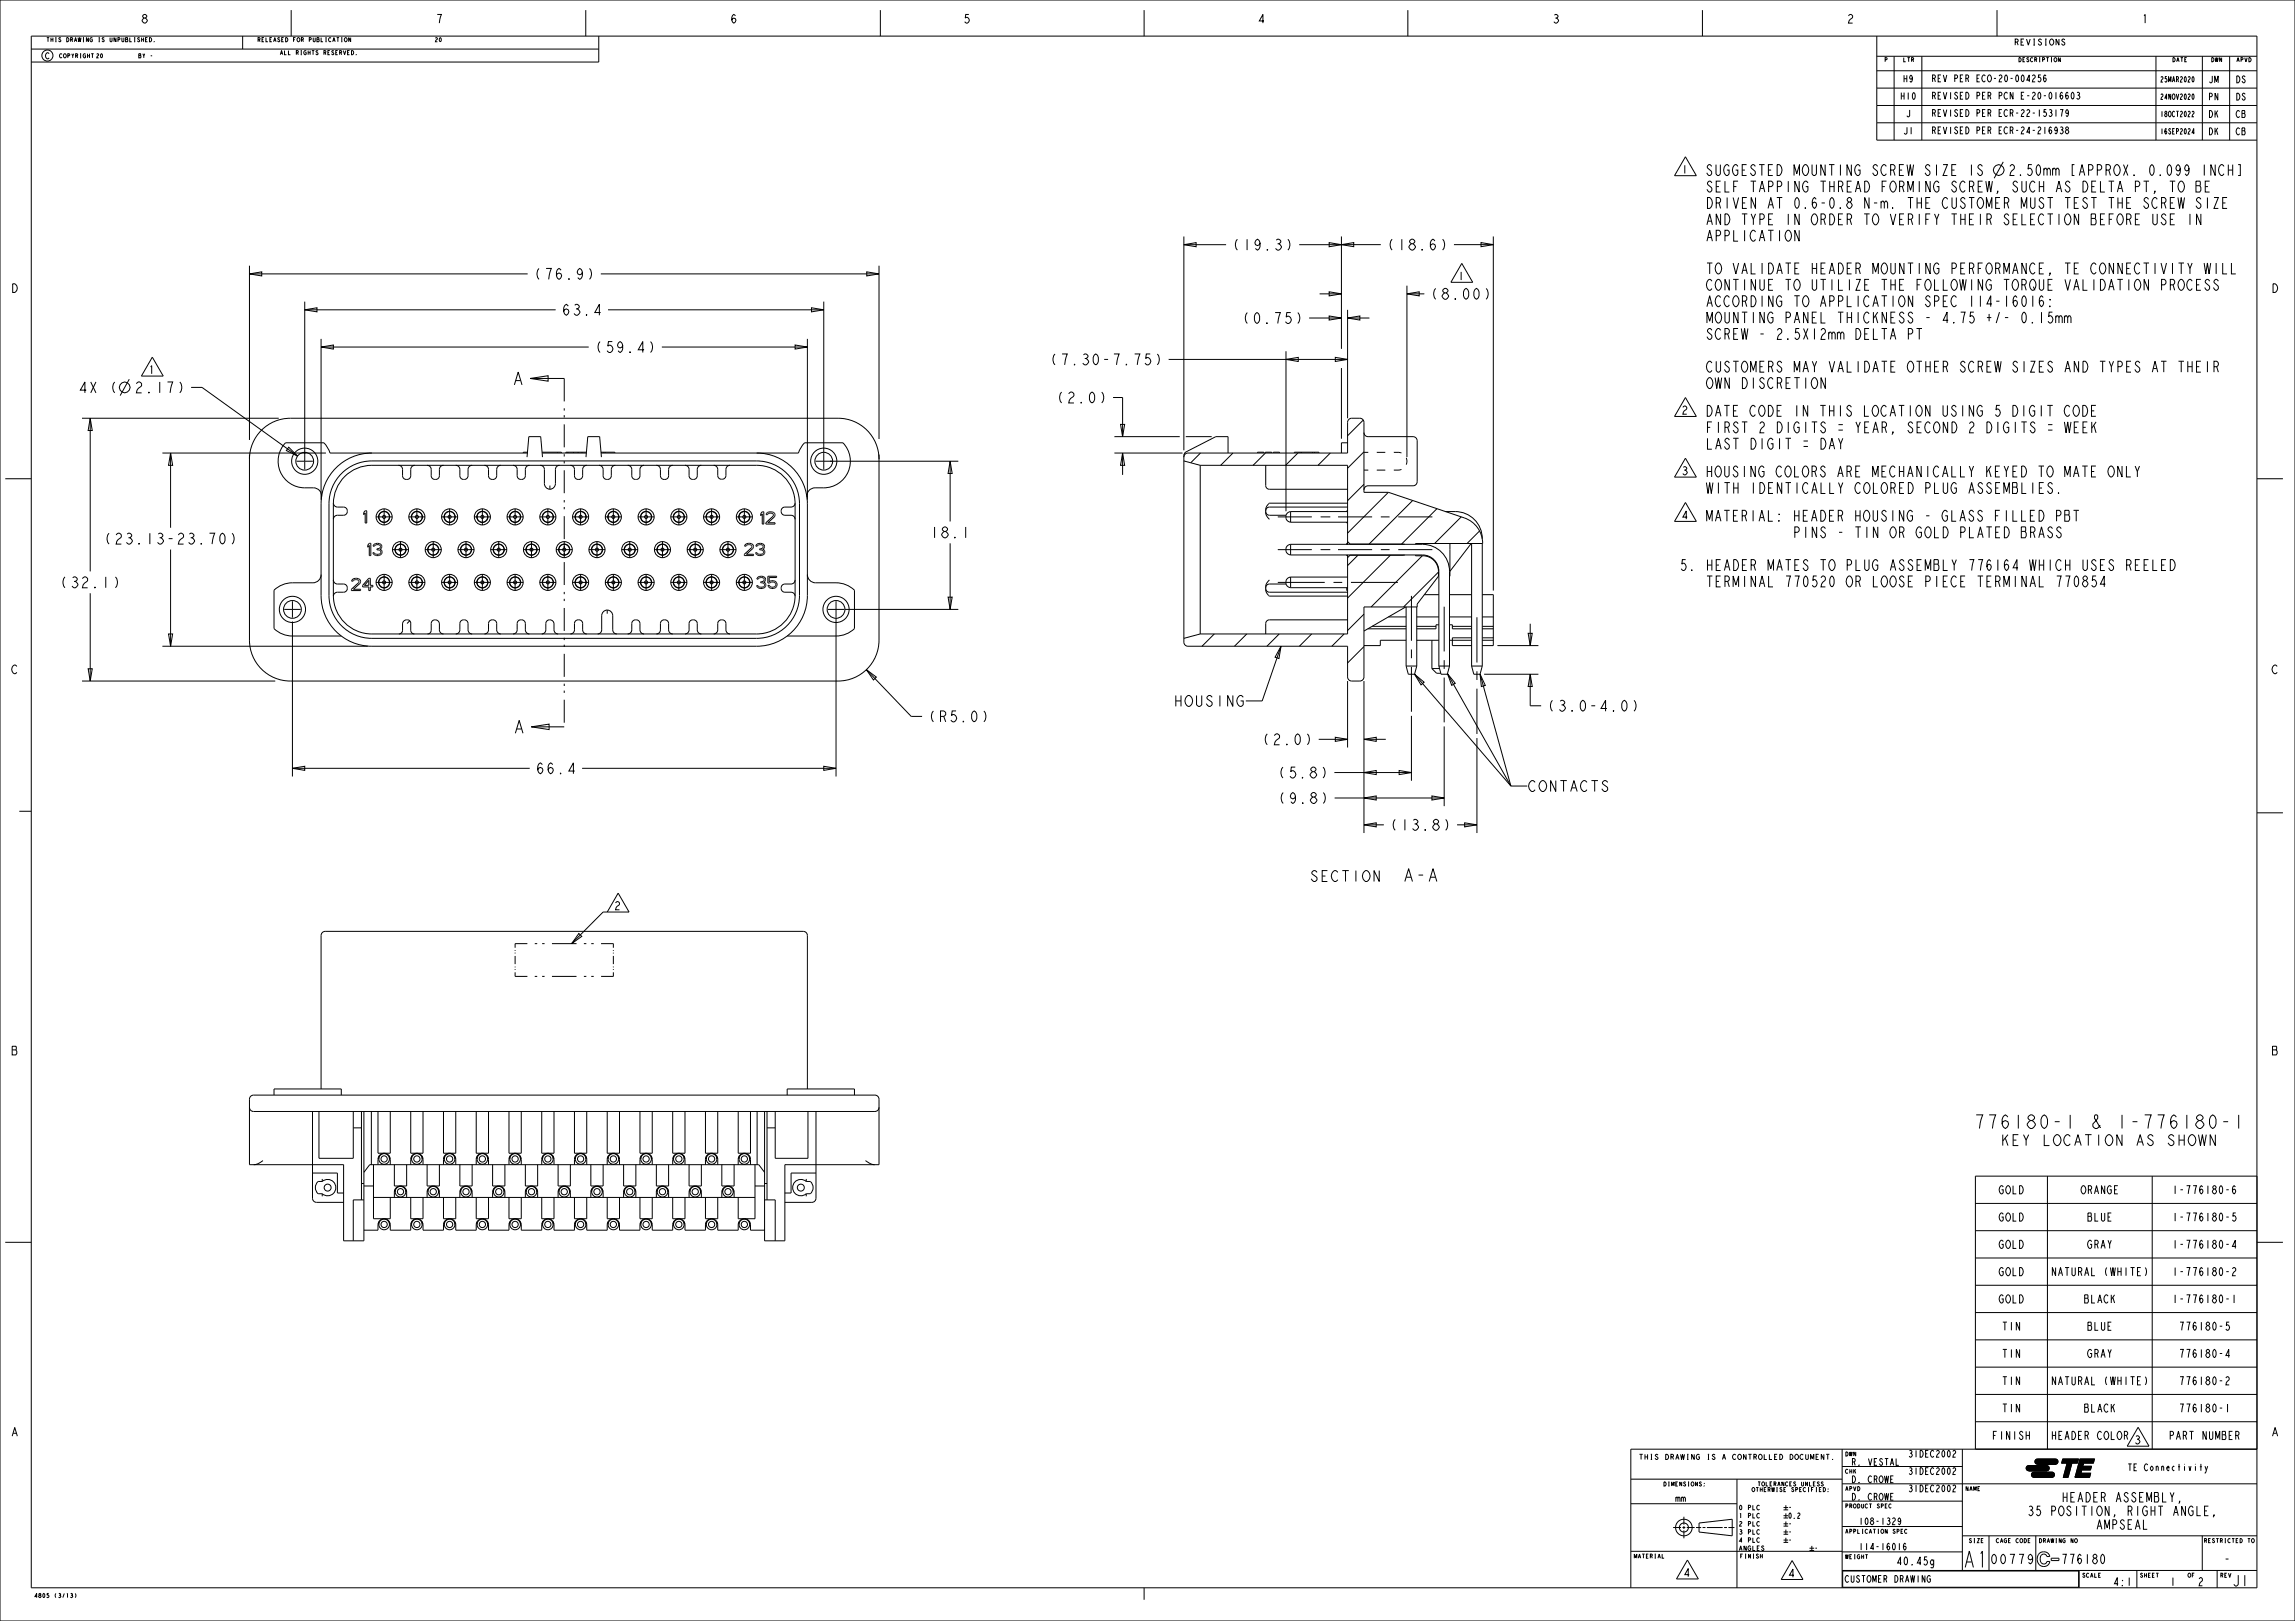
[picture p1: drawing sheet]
<svg xmlns="http://www.w3.org/2000/svg" width="841mm" height="594mm" viewBox="0 0 841 594" stroke-linecap="round" stroke-linejoin="round" font-family="sans-serif">
<defs><g id="words">
<text font-size="7.8" x="719.3" y="574.4">A1</text>
<g font-size="6.5">
<text x="726.8" y="413.5">776180-1</text>
<text x="770.8" y="413.5">&amp; 1-776180-1</text>
</g>
<text font-size="6.1" x="514" y="323">A-A</text>
<g font-size="5.2">
<text x="622.6" y="70.4">SELF TAPPING THREAD FORMING SCREW, SUCH AS DELTA PT, TO BE</text>
<text x="622.6" y="76.4">DRIVEN AT 0.6-0.8 N-m. THE CUSTOMER MUST TEST THE SCREW SIZE</text>
<text x="622.6" y="82.4">AND TYPE IN ORDER TO VERIFY THEIR SELECTION BEFORE USE IN</text>
<text x="622.6" y="88.4">APPLICATION</text>
<text x="451.3" y="91.7">(19.3 )</text>
<text x="508" y="91.6">(18.6 )</text>
<text x="622.6" y="100.4">TO VALIDATE HEADER MOUNTING PERFORMANCE, TE CONNECTIVITY WILL</text>
<text x="195.4" y="102.4">(76.9 )</text>
<text x="622.6" y="106.4">CONTINUE TO UTILIZE THE FOLLOWING TORQUE VALIDATION PROCESS</text>
<text x="523.9" y="109.7">(8.00 )</text>
<text x="622.6" y="112.4">ACCORDING TO APPLICATION SPEC 114-16016:</text>
<text x="205.6" y="115.5">63.4</text>
<text x="454.9" y="118.5">(0.75 )</text>
<text x="622.6" y="118.4">MOUNTING PANEL THICKNESS - 4.75 +/- 0.15mm</text>
<text x="622.6" y="124.4">SCREW - 2.5X12mm DELTA PT</text>
<text x="217.7" y="129.2">(59.4 )</text>
<text x="384.4" y="133.7">(7.30-7.75)</text>
<text x="622.6" y="136.4">CUSTOMERS MAY VALIDATE OTHER SCREW SIZES AND TYPES AT THEIR</text>
<text x="28.5" y="144">4X (</text>
<text x="49" y="144">2.17 )</text>
<text x="622.6" y="142.4">OWN DISCRETION</text>
<text x="386.9" y="147.7">(2.0 )</text>
<text x="624.3" y="152.5">DATE CODE IN THIS LOCATION USING 5 DIGIT CODE</text>
<text x="622.6" y="158.6">FIRST 2 DIGITS = YEAR, SECOND 2 DIGITS = WEEK</text>
<text x="622.6" y="164.6">LAST DIGIT = DAY</text>
<text x="624.3" y="174.8">HOUSING COLORS ARE MECHANICALLY KEYED TO MATE ONLY</text>
<text x="622.6" y="180.8">WITH IDENTICALLY COLORED PLUG ASSEMBLIES.</text>
<text x="624.3" y="191">MATERIAL: HEADER HOUSING - GLASS FILLED PBT</text>
<text x="340.6" y="197.1">18.1</text>
<text x="648.9" y="197.1">PINS - TIN OR GOLD PLATED BRASS</text>
<text x="37.8" y="199.4">(23.13-23.70)</text>
<text x="614.7" y="209.1">5. HEADER MATES TO PLUG ASSEMBLY 776164 WHICH USES REELED</text>
<text x="21.7" y="215.4">(32.1 )</text>
<text x="622.6" y="215.1">TERMINAL 770520 OR LOOSE PIECE TERMINAL 770854</text>
<text x="429.9" y="258.9">HOUSING</text>
<text x="566.7" y="260.6">(3.0-4.0)</text>
<text x="339.9" y="264.5">(R5.0 )</text>
<text x="462.2" y="272.9">(2.0 )</text>
<text x="196.1" y="283.5">66.4</text>
<text x="468" y="285.1">(5.8 )</text>
<text x="559.7" y="290">CONTACTS</text>
<text x="468.1" y="294.4">(9.8 )</text>
<text x="509.1" y="304.3">(13.8 )</text>
<text x="479.8" y="323">SECTION</text>
<text x="740.1" y="419.8">KEY LOCATION AS SHOWN</text>
<text x="817.8" y="581.2">J1</text>
</g>
<g font-size="4.6">
<text x="755.4" y="550.4">HEADER ASSEMBLY,</text>
<text x="742.8" y="555.4">35 POSITION, RIGHT ANGLE,</text>
<text x="768" y="560.4">AMPSEAL</text>
<text x="729.1" y="573.1">00779</text>
<text x="755.1" y="573">776180</text>
<text x="814.7" y="573">-</text>
</g>
<g font-size="4.1">
<text x="51.5" y="8.5">8</text>
<text x="159.5" y="8.5">7</text>
<text x="267.4" y="8.5">6</text>
<text x="352.8" y="8.5">5</text>
<text x="460.7" y="8.5">4</text>
<text x="568.7" y="8.5">3</text>
<text x="676.6" y="8.5">2</text>
<text x="784.6" y="8.5">1</text>
<text x="3.9" y="107.2">D</text>
<text x="832.2" y="107.2">D</text>
<text x="3.9" y="246.9">C</text>
<text x="832.2" y="246.9">C</text>
<text x="3.9" y="386.6">B</text>
<text x="832.2" y="386.6">B</text>
<text x="3.9" y="526.3">A</text>
<text x="832.2" y="526.3">A</text>
</g>
<g font-size="3.9">
<text x="616" y="63.6">1</text>
<text x="534" y="102.6">1</text>
<text x="54.2" y="137">1</text>
<text x="616" y="151.8">2</text>
<text x="616" y="174">3</text>
<text x="616" y="190.2">4</text>
<text x="224.9" y="333.4">2</text>
<text x="733.1" y="437.5">GOLD</text>
<text x="763.6" y="437.5">ORANGE</text>
<text x="798" y="437.5">1-776180-6</text>
<text x="733.1" y="447.5">GOLD</text>
<text x="765.5" y="447.5">BLUE</text>
<text x="798" y="447.5">1-776180-5</text>
<text x="733.1" y="457.5">GOLD</text>
<text x="765.5" y="457.5">GRAY</text>
<text x="798" y="457.5">1-776180-4</text>
<text x="733.1" y="467.5">GOLD</text>
<text x="754.7" y="467.5">NATURAL (WHITE)</text>
<text x="798" y="467.5">1-776180-2</text>
<text x="733.1" y="477.5">GOLD</text>
<text x="764.6" y="477.5">BLACK</text>
<text x="798" y="477.5">1-776180-1</text>
<text x="734.1" y="487.5">TIN</text>
<text x="765.5" y="487.5">BLUE</text>
<text x="800" y="487.5">776180-5</text>
<text x="734.1" y="497.5">TIN</text>
<text x="765.5" y="497.5">GRAY</text>
<text x="800" y="497.5">776180-4</text>
<text x="734.1" y="507.5">TIN</text>
<text x="754.7" y="507.5">NATURAL (WHITE)</text>
<text x="800" y="507.5">776180-2</text>
<text x="734.1" y="517.5">TIN</text>
<text x="764.6" y="517.5">BLACK</text>
<text x="800" y="517.5">776180-1</text>
<text x="731.2" y="527.5">FINISH</text>
<text x="751.5" y="527.5">HEADER COLOR</text>
<text x="797" y="527.5">PART NUMBER</text>
<text x="781.9" y="529.1">3</text>
<text x="694.8" y="573.5">40.45g</text>
<text x="616.7" y="577.8">4</text>
<text x="655.1" y="578">4</text>
<text x="774.2" y="581.1">4:1</text>
<text x="795.1" y="581.1">1</text>
<text x="805.3" y="581.1">2</text>
</g>
<g font-size="3.3">
<text x="707.7" y="30">REV PER ECO-20-004256</text>
<text x="697.2" y="30.1">H9</text>
<text x="809.2" y="30.3">JM</text>
<text x="819.2" y="30.3">DS</text>
<text x="696.2" y="36.5">H10</text>
<text x="707.7" y="36.3">REVISED PER PCN E-20-016603</text>
<text x="809.2" y="36.7">PN</text>
<text x="819.2" y="36.7">DS</text>
<text x="698.3" y="42.8">J</text>
<text x="707.7" y="42.7">REVISED PER ECR-22-153179</text>
<text x="809.2" y="43">DK</text>
<text x="819.2" y="43">CB</text>
<text x="697.3" y="49.2">J1</text>
<text x="707.7" y="49">REVISED PER ECR-24-216938</text>
<text x="809.2" y="49.4">DK</text>
<text x="819.2" y="49.4">CB</text>
<text x="699.1" y="534">31DEC2002</text>
<text x="678.3" y="537">R. VESTAL</text>
<text x="779.5" y="538.9">TE Connectivity</text>
<text x="678.3" y="543.3">D. CROWE</text>
<text x="699.1" y="540.3">31DEC2002</text>
<text x="613.9" y="550.3">mm</text>
<text x="678.3" y="549.7">D. CROWE</text>
<text x="699.1" y="546.7">31DEC2002</text>
<text x="681" y="558.7">108-1329</text>
<text x="681" y="568">114-16016</text>
<text x="675.9" y="579.8">CUSTOMER DRAWING</text>
</g>
<g font-size="2.9">
<text x="737.9" y="16.5">REVISIONS</text>
<text x="16.4" y="21.6">C</text>
</g>
<g font-size="2.6">
<text x="791.5" y="30.1">25MAR2020</text>
<text x="791.5" y="36.4">24NOV2020</text>
<text x="791.5" y="42.8">18OCT2022</text>
<text x="791.5" y="49.1">16SEP2024</text>
<text x="655.2" y="553.4">-</text>
<text x="655.2" y="556.4">0.2</text>
<text x="655.2" y="559.4">-</text>
<text x="655.2" y="562.4">-</text>
<text x="655.2" y="565.3">-</text>
<text x="664.7" y="568.3">-</text>
</g>
<text font-size="2.5" x="606.9" y="534.8">THIS DRAWING IS A CONTROLLED DOCUMENT.</text>
<g font-size="2.2">
<text x="637.1" y="553.3">0 PLC</text>
<text x="637.1" y="556.3">1 PLC</text>
<text x="637.1" y="559.2">2 PLC</text>
<text x="637.1" y="562.2">3 PLC</text>
<text x="637.1" y="565.2">4 PLC</text>
<text x="637.1" y="568.2">ANGLES</text>
</g>
<g font-size="2">
<text x="16.9" y="15.3">THIS DRAWING IS UNPUBLISHED.</text>
<text x="94.2" y="15.3">RELEASED FOR PUBLICATION</text>
<text x="159.2" y="15.3">20</text>
<text x="21.6" y="21.2">COPYRIGHT</text>
<text x="35.1" y="21.2">20</text>
<text x="50.6" y="21.2">BY -</text>
<text x="102.5" y="20.1">ALL RIGHTS RESERVED.</text>
<text x="690.4" y="22.6">P</text>
<text x="697.3" y="22.6">LTR</text>
<text x="739.5" y="22.6">DESCRIPTION</text>
<text x="795.9" y="22.6">DATE</text>
<text x="810.1" y="22.6">DWN</text>
<text x="819.4" y="22.6">APVD</text>
<text x="676.1" y="533.6">DWN</text>
<text x="676.1" y="539.9">CHK</text>
<text x="609.4" y="544.6">DIMENSIONS:</text>
<text x="643.9" y="544.5">TOLERANCES UNLESS</text>
<text x="641.8" y="546.6">OTHERWISE SPECIFIED:</text>
<text x="676.1" y="546.3">APVD</text>
<text x="720.1" y="546.3">NAME</text>
<text x="676.1" y="552.6">PRODUCT SPEC</text>
<text x="676.1" y="561.9">APPLICATION SPEC</text>
<text x="721.3" y="565.3">SIZE</text>
<text x="731.3" y="565.3">CAGE CODE</text>
<text x="747" y="565.3">DRAWING NO</text>
<text x="807.5" y="565.3">RESTRICTED TO</text>
<text x="598.6" y="571">MATERIAL</text>
<text x="637.5" y="571">FINISH</text>
<text x="676.1" y="571.2">WEIGHT</text>
<text x="762.9" y="578">SCALE</text>
<text x="784.1" y="578">SHEET</text>
<text x="801.6" y="578">OF</text>
<text x="813.5" y="578">REV</text>
<text x="12.4" y="585.4">4805 (3/13)</text>
</g>
</g></defs>
<g fill="none" stroke="#000" stroke-width=".37">
<path d="M0 0h841v594h-841zM11.5 13.2h815.6v568.6h-815.6zM11.5 18h207.9M33.4 19.7h.9M33.9 19.7v1.5M51.2 14l-.5-.2-.3 .4a.67 .67 0 0 1 .6 .4 .67 .67 0 0 1-.1 .7l-.5-.4M51.9 13.8v1.5M51.9 14.5h.7M52.6 13.8v1.5M53.3 14.5h.5M54.1 13.8h-.8v1.5h.8M54.8 13.8a.76 .76 0 0 1 .8 .7 .76 .76 0 0 1-.8 .8z"/>
<path d="M56.6 15.3h.1M88.9 13.2v4.8M106.7 3.7v9.5M123.4 13.8h.9M123.8 13.8v1.5M125.1 13.8h.3M125.1 15.3h.3M125.3 13.8v1.5M125.8 18.5l.5 1.6 .4-1.6M127.4 19.3h.4M128.1 18.5h-.7v1.6h.7M128.5 13.8v1.5l-.7-1.5v1.5"/>
<path d="M128.8 18.5a.76 .76 0 0 1 .8 .8 .76 .76 0 0 1-.8 .8zM130.6 20.1h.1M214.7 3.7v9.5M219.4 13.2v9.5h-207.9M322.6 3.7v9.5M419.3 3.7v9.5M515.9 3.7v9.5M623.9 3.7v9.5M687.7 13.2v38.2h139.3M731.8 3.7v9.5M754.5 14.3v2.2l-1.1-2.2v2.2M756.6 14.7l-.4-.4-.6 .4 1 1.1-.1 .6-.5 .1-.6-.5"/>
<path d="M55.2 20.4h.5M687.7 38.7h139.3M687.7 32.3h139.4M687.7 25.9h139.4M687.7 20.6h139.4M694.1 20.6v30.8M704.3 20.6v30.8M743.9 29.4h-1.2l.9-1.9v2.5M744.8 27.9l.4-.4 .6 .4-1 2.1h1M747.8 27.5h-.7l-.2 1 .3-.2a.85 .85 0 0 1 .7 .8 .85 .85 0 0 1-.7 .9l-.4-.4M749.7 27.9l-.4-.4a1.72 1.72 0 0 0 0 2.5l.4-.4v-.9l-.4-.2-.5 .6M755 21.1v1.5l-.7-1.5v1.5"/>
<path d="M755.8 34.2l-.4-.4a1.72 1.72 0 0 0 0 2.5l.4-.4v-.8l-.4-.2-.5 .6M757.9 34.2l-.4-.4a1.72 1.72 0 0 0 0 2.5l.5-.8-.1-.4-.4-.2-.5 .6M759.3 34l.2-.2a1.72 1.72 0 0 1 0 2.5 1.8 1.8 0 0 1-.2-2.3zM761.2 34l.2-.2 .5 .2 .1 .4-.3 .5a.69 .69 0 0 1 .4 .9 .69 .69 0 0 1-.9 .3l-.2-.2M761.4 34.9h.3M790.1 20.6l-.1 30.8M801.3 21.1h-.7v1.5h.7M803.5 28.2h.3l.2 .5-.4 1.4-.3-.7zM803.5 34.6h.3l.2 .5-.4 1.3-.3-.6zM807.1 20.6l-.1 30.8M817.1 20.6l-.1 30.8M824.1 21.1a.76 .76 0 0 1 .8 .8 .76 .76 0 0 1-.8 .7z"/>
<path d="M617.6 57.4l4 7h-8zM687.7 45h139.3M751 40.4l.5-.2 .4 .4-.4 .6a.69 .69 0 0 1 .5 .9 .69 .69 0 0 1-1 .4l-.1-.2M751.2 41.2h.3M751.8 46.9l-.4-.4a1.72 1.72 0 0 0 0 2.5l.5-.8-.1-.4-.4-.2-.5 .6M753.4 40.2v2.5M753.9 47.4l-.5 .6-.4-.2v-.9l.4-.4a1.72 1.72 0 0 1 0 2.5l-.4-.4M754.9 40.2h1l-.5 2.5M755.1 46.7l.2-.2 .5 .2 .1 .4-.3 .5a.69 .69 0 0 1 .4 .9 .69 .69 0 0 1-.9 .3l-.2-.2M755.3 47.6h.3M757.1 47.8a.62 .62 0 0 1 .9 .3 .62 .62 0 0 1-.5 .8 .62 .62 0 0 1-.7-.7zM757.3 47.6l-.3-.5 .3-.6 .7 .4-.4 .7"/>
<path d="M758 41l-.5 .6-.4-.2v-.8l.4-.4a1.72 1.72 0 0 1 0 2.5l-.4-.4M803.3 41.1l.2-.3 .5 .3-.7 1.7h.7M804.1 48.6h-.8l.6-1.5v2M189.1 139.5h1.6M194.4 138.7l6.5-1v2zM194.4 138.7h12.4M188.5 141l1.4-4.7 1.4 4.7M499.6 153.9l-5.8 5.8M499.8 158.5a1.5 1.5 0 0 0 1.5 1.5h16.5a1.5 1.5 0 0 1 1.5 1.5v15a1.5 1.5 0 0 1-1.5 1.5h-16.5a1.5 1.5 0 0 0-1.5 1.5M617.6 145.7l4 6.9h-8zM1.9 175.4h9.6M91.4 168.3a15 15 0 0 1 15-15h200.7a15 15 0 0 1 15 15"/>
<path d="M91.5 166.6l-.1 68a15 15 0 0 0 15 15h200.7a15 15 0 0 0 15-15l-.1-68M125.2 173.5a15.7 15.7 0 0 1 11.1-4.6h141a15.7 15.7 0 0 1 15.7 15.7v33.6a15.7 15.7 0 0 1-15.7 15.7h-141a15.7 15.7 0 0 1-15.7-15.7v-33.6a15.7 15.7 0 0 1 4.6-11.1zM126.3 174.6a14.1 14.1 0 0 1 10-4.1h141a14.1 14.1 0 0 1 14.1 14.1v33.6a14.1 14.1 0 0 1-14.1 14.1h-141a14.1 14.1 0 0 1-14.1-14.1v-33.6a14.1 14.1 0 0 1 4.1-10zM136.3 166a18.6 18.6 0 0 0-18.6 18.6v33.6a18.6 18.6 0 0 0 18.6 18.6h141a18.6 18.6 0 0 0 18.6-18.6v-33.6a18.6 18.6 0 0 0-18.6-18.6M146 170.5a1.5 1.5 0 0 1 1.5 1.5v2.3a1.51 1.51 0 0 0 1.5 1.4 1.51 1.51 0 0 0 1.5-1.4v-2.3a1.5 1.5 0 0 1 1.5-1.5M156.5 170.5a1.5 1.5 0 0 1 1.5 1.5v2.3a1.51 1.51 0 0 0 1.5 1.4 1.51 1.51 0 0 0 1.5-1.4v-2.3a1.5 1.5 0 0 1 1.5-1.5M167 170.5a1.5 1.5 0 0 1 1.5 1.5v2.3a1.51 1.51 0 0 0 1.5 1.4 1.51 1.51 0 0 0 1.5-1.4v-2.3a1.5 1.5 0 0 1 1.5-1.5M177.5 170.5a1.5 1.5 0 0 1 1.5 1.5v2.3a1.51 1.51 0 0 0 1.5 1.4 1.51 1.51 0 0 0 1.5-1.4v-2.3a1.5 1.5 0 0 1 1.5-1.5M188 170.5a1.5 1.5 0 0 1 1.5 1.5v2.3a1.51 1.51 0 0 0 1.5 1.4 1.51 1.51 0 0 0 1.5-1.4v-2.3a1.5 1.5 0 0 1 1.5-1.5M193.1 167.5l.7-7.5h4.3l.7 7.5M193.3 166h-72.4l-.7-1.7-1.5-2h-14.1a9.7 9.7 0 0 0-1.9 10.5 9.7 9.7 0 0 0 9 6h3.2a3 3 0 0 1 2.9 3.4M193.3 165.7h-1.5v.3"/>
<path d="M198 170.5a1.5 1.5 0 0 1 1.5 1.5l.1 5.7 .9 1.3 1 .3M198.6 165.7h7.1v.3M198.7 166h16.2M201.5 177.9v1.4M204.2 165.7v.3M205 170.5a1.5 1.5 0 0 0-1.5 1.5v5.7l-1 1.3-1 .3M208.1 165.7v.3M209 170.5a1.5 1.5 0 0 1 1.5 1.5v2.3a1.51 1.51 0 0 0 1.5 1.4 1.51 1.51 0 0 0 1.5-1.4v-2.3a1.5 1.5 0 0 1 1.5-1.5M210.2 165.7v.3M211.8 165.7v.3M213.2 165.7v.3M214.7 167.5l.7-7.5h4.3l.7 7.5"/>
<path d="M214.9 165.7h-7.5v.3M219.5 170.5a1.5 1.5 0 0 1 1.5 1.5v2.3a1.51 1.51 0 0 0 1.5 1.4 1.51 1.51 0 0 0 1.5-1.4v-2.3a1.5 1.5 0 0 1 1.5-1.5M220.2 165.7h5.1v.3M220.3 166h72.3l.7-1.7 1.5-2h14.1a9.7 9.7 0 0 1 1.9 10.5 9.7 9.7 0 0 1-8.9 6h-3.2a3 3 0 0 0-3 3.4M220.4 165.7v.3M221.3 165.7v.3M221.8 165.7v.3M230 170.5a1.5 1.5 0 0 1 1.5 1.5v2.3a1.51 1.51 0 0 0 1.5 1.4 1.51 1.51 0 0 0 1.5-1.4v-2.3a1.5 1.5 0 0 1 1.5-1.5M240.5 170.5a1.5 1.5 0 0 1 1.5 1.5v2.3a1.51 1.51 0 0 0 1.5 1.4 1.51 1.51 0 0 0 1.5-1.4v-2.3a1.5 1.5 0 0 1 1.5-1.5M251 170.5a1.5 1.5 0 0 1 1.5 1.5v2.3a1.51 1.51 0 0 0 1.5 1.4 1.51 1.51 0 0 0 1.5-1.4v-2.3a1.5 1.5 0 0 1 1.5-1.5M261.5 170.5a1.5 1.5 0 0 1 1.5 1.5v2.3a1.51 1.51 0 0 0 1.5 1.3 1.51 1.51 0 0 0 1.5-1.3v-2.3a1.5 1.5 0 0 1 1.5-1.5M433.8 167.5a1.5 1.5 0 0 1 1.5-1.5h58.5v-11.2a1.5 1.5 0 0 1 1.5-1.5h3a1.5 1.5 0 0 1 1.5 1.5v25.6h9"/>
<path d="M433.8 168.9l6 1.6M439.8 170.5h54v29M439.8 170.5v61.8M439.9 166l-3.6 3.6M450 166v-6h-4.5l-10.9 5.6-.7 .9-.1 68.8a1.5 1.5 0 0 0 1.5 1.5h58.5v11.3a1.5 1.5 0 0 0 1.5 1.5h3a1.5 1.5 0 0 0 1.5-1.5v-25.7h19.5v-1l7.8-10.2M451.8 166l-4.5 4.5M460.8 166v-.3h2.3v.3M463.8 170.5v7.6l.3 .7 .7 .4 29 .1M466 166v-.3h-2.3v.3l-4.5 4.5M466.6 166v-.3h2.3v.3M474.3 166v-.3h9v.3M475.6 166l-4.5 4.5"/>
<path d="M476 165.7v.3M476.7 165.7v.3M477 165.7v.3M480.9 165.7v.3M481.7 165.7v.3M487.5 166l-4.5 4.5M493.8 162.3h-2.2v3.7M499.8 165.6l-6 6M499.8 177.5l-6 6M617.6 167.9l4 6.9h-8zM827.1 175.4h9.5M122.2 184.4l.3 .8 .7 .5 2.7 .1a1.51 1.51 0 0 1 1.4 1.5 1.51 1.51 0 0 1-1.4 1.5h-2.2a1.5 1.5 0 0 0-1.5 1.5"/>
<path d="M133.8 187.2h.6v4.5h-.6v-3.8l-.5 .7v-.8zM135.3 199.1h.6v4.5h-.6v-3.7l-.5 .6v-.7zM137.2 199.4a1.57 1.57 0 0 1 1.8-.3 1.57 1.57 0 0 1 .8 1.6l-.5 .6a1.19 1.19 0 0 1 .7 1.4 1.19 1.19 0 0 1-1.3 .9l-1.5-.3-.6-.8h.5a1.34 1.34 0 0 0 1.4 .7 1.34 1.34 0 0 0 1-1 1.1 1.1 0 0 0-1.4-.7v-.4a1.03 1.03 0 0 0 1.4-1l-1-.5-1.8 .5zM138.7 189.2v.4M142.8 189.2v.4M150.7 189.2v.4M154.8 189.2v.4M162.7 189.2v.4M166.8 189.2v.4M174.7 189.2v.4M178.8 189.2v.4M186.7 189.2v.4"/>
<path d="M190.8 189.2v.4M198.7 189.2v.4M202.8 189.2v.4M210.7 189.2v.4M214.8 189.2v.4M222.7 189.2v.4M226.8 189.2v.4M234.7 189.2v.4M238.8 189.2v.4M246.7 189.2v.4M250.8 189.2v.4M258.7 189.2v.4"/>
<path d="M262.8 189.2v.4M270.7 189.2v.4M273.3 199.4a1.62 1.62 0 0 1 1.9-.3 1.62 1.62 0 0 1 .8 1.6l-2.5 2.4h2.6v.5h-3.3v-.5l2.6-2.4a1.04 1.04 0 0 0-.6-1.2 1.04 1.04 0 0 0-1.3 .4l-.2 .2h-.4zM274.8 189.2v.4M277.5 199.4a1.57 1.57 0 0 1 1.7-.3 1.57 1.57 0 0 1 .9 1.6l-.6 .6a1.19 1.19 0 0 1 .7 1.4 1.19 1.19 0 0 1-1.2 .9l-1.5-.3-.6-.8h.5a1.34 1.34 0 0 0 1.3 .6 1.34 1.34 0 0 0 1.1-.9 1.1 1.1 0 0 0-1.4-.7v-.4a1.03 1.03 0 0 0 1.3-1l-.9-.5-1.8 .5zM279.3 187.5h.6v4.5h-.6v-3.7l-.5 .7v-.8zM281.2 187.8a1.62 1.62 0 0 1 1.8-.2 1.62 1.62 0 0 1 .9 1.6l-2.5 2.4h2.6v.4h-3.4v-.4l2.7-2.4a1.04 1.04 0 0 0-.6-1.3 1.04 1.04 0 0 0-1.3 .4l-.2 .3h-.5zM291.4 184.4l-.4 .8-.7 .5-2.7 .1a1.51 1.51 0 0 0-1.3 1.5 1.51 1.51 0 0 0 1.3 1.5h2.3a1.5 1.5 0 0 1 1.5 1.5M463.8 187.5l.3 .8 .6 .4 6.6 .1M471.2 188.8a1.96 1.96 0 0 0 1.7 2.6M472.9 199.5h48.4a9.9 9.9 0 0 1 9.9 9.9v34.7M472.9 199.5a1.95 1.95 0 0 0-1.7 1.8 1.95 1.95 0 0 0 1.6 2l.1 .1"/>
<path d="M472.9 187.5l-.9 .3-.8 1M472.9 187.5v3.9M472.9 199.5v3.9M472.9 191.4h20.9M472.9 187.5h20.9M493.5 191.4v.3h.3M493.5 199.4h.3M493.5 199.2h.3M493.8 185.8h-28.6l-.8 .3-.6 1.1M493.8 184.4h-28.6l-1.2 1.5-.2 2 .4 1.2 1 1.2M493.8 199.1h-.3v.4M493.8 187.2h-.3v.3"/>
<path d="M493.8 198.5l.9 .9M494.7 199.4v.1M494.7 199.4h19.7M508.8 180.4l-15 15M508.8 180.4l27.8 9.4a9.9 9.9 0 0 1 6.7 9.4h-24.6v.3M514.4 199.4l.3 .1M514.4 199.4v.1M517.7 183.4l-16 16M526.6 186.4l-13 13M529.7 187.5a12.3 12.3 0 0 1 10.1 2.5 9.9 9.9 0 0 1 3.4 7.4M531.3 199.2v2.2M535.5 189.4l-9.8 9.8"/>
<path d="M539.1 199.2l-7.8 10.2M539.3 199.2v44.9M542.2 194.6l-4.6 4.6M543.2 199.2v44.9M617.6 184.1l4 7h-8zM117.7 210.6a3 3 0 0 1-3 3h-7.5a9.7 9.7 0 0 0-6.8 2.7v14a9.7 9.7 0 0 0 6.8 2.8h17.9M122.2 212.5a1.5 1.5 0 0 0 1.5 1.5h2.2a1.51 1.51 0 0 1 1.4 1.5 1.51 1.51 0 0 1-1.4 1.5l-2.7 .1-.7 .5-.3 .8M129.3 212.2a1.62 1.62 0 0 1 1.9-.3 1.62 1.62 0 0 1 .8 1.6l-2.5 2.4h2.6v.5h-3.3v-.5l2.6-2.4a1.04 1.04 0 0 0-.6-1.2 1.04 1.04 0 0 0-1.3 .4l-.2 .3h-.4zM135.1 211.9h.6v2.6h.9v.6h-.9v1.3h-.6v-1.3h-2.2v-.6zM135.1 212.7v1.8h-1.6zM138.7 213.2v.4M142.8 213.2v.4"/>
<path d="M144.7 201.2v.4M148.8 201.2v.4M150.7 213.2v.4M154.8 213.2v.4M156.7 201.2v.4M160.8 201.2v.4M162.7 213.2v.4M166.8 213.2v.4M168.7 201.2v.4M172.8 201.2v.4M174.7 213.2v.4M178.8 213.2v.4"/>
<path d="M180.7 201.2v.4M184.8 201.2v.4M186.7 213.2v.4M190.8 213.2v.4M192.7 201.2v.4M196.8 201.2v.4M198.7 213.2v.4M202.8 213.2v.4M204.7 201.2v.4M208.8 201.2v.4M210.7 213.2v.4M214.8 213.2v.4"/>
<path d="M216.7 201.2v.4M220.8 201.2v.4M222.7 213.2v.4M226.8 213.2v.4M228.7 201.2v.4M232.8 201.2v.4M234.7 213.2v.4M238.8 213.2v.4M240.7 201.2v.4M244.8 201.2v.4M246.7 213.2v.4M250.8 213.2v.4"/>
<path d="M252.7 201.2v.4M256.8 201.2v.4M258.7 213.2v.4M262.8 213.2v.4M264.7 201.2v.4M268.8 201.2v.4M270.7 213.2v.4M274.8 213.2v.4M277.8 211.4a1.57 1.57 0 0 1 1.8-.2 1.57 1.57 0 0 1 .9 1.6l-.6 .6a1.19 1.19 0 0 1 .7 1.4 1.19 1.19 0 0 1-1.3 .9l-1.5-.3-.5-.8h.4a1.34 1.34 0 0 0 1.4 .6 1.34 1.34 0 0 0 1.1-1 1.1 1.1 0 0 0-1.4-.7v-.3a1.03 1.03 0 0 0 1.3-1l-1-.6-1.7 .6zM281.4 211.2h3.2v.4h-2.7v1.6a1.58 1.58 0 0 1 2.4 0 1.58 1.58 0 0 1-.5 2.4l-.4 .1a1.67 1.67 0 0 1-2-1.2h.6a1.15 1.15 0 0 0 1.5 .7 1.15 1.15 0 0 0 .5-1.7l-1.2-.2-1.4 .3zM291.4 212.5a1.5 1.5 0 0 1-1.5 1.5h-2.3a1.51 1.51 0 0 0-1.3 1.5 1.51 1.51 0 0 0 1.3 1.5l2.7 .1 .7 .5 .4 .8M295.9 210.6a3 3 0 0 0 3 3h7.5a9.7 9.7 0 0 1 6.7 2.7v14a9.7 9.7 0 0 1-6.7 2.8h-17.9"/>
<path d="M463.8 215.7l.3 .8 1.1 .5h28.6M465.2 212.5l-1 1.3-.4 1.1 .2 2 1.2 1.5h28.6M471.2 214l.8 1 .9 .4M471.3 214l-6.6 .1-.6 .5-.3 .8M472.9 203.4h48.4a6 6 0 0 1 6 6v34.7M472.9 211.5l-.9 .3a1.95 1.95 0 0 0-.8 2.2M472.9 211.5v3.9M472.9 215.4h20.9M472.9 211.5h20.9M493.5 215.4v1h.3M493.5 203.4v.2h.3M493.5 203.5h.3"/>
<path d="M493.8 203.4v28.9h-54M494.7 203.5h19.7M494.7 203.4v.1M494.7 203.5l-.9 .9M497.6 203.5l-3.8 3.8M509.5 203.5l-15.7 15.6M514.4 203.4v.1M514.7 203.4l-.3 .1M518.7 203.4v.3a7.1 7.1 0 0 1 7.3 2.3 6.8 6.8 0 0 1 1.1 5.2M521.2 203.7l-18.7 18.7M522 217.9h5.3M527.1 209.6l-12.8 12.8"/>
<path d="M527.1 211.2h.2M531.2 211.2h.1M531.2 217.9h8.1M543.2 217.9h4v18.7h-4M146.2 232.3l.8-.2 .4-.7 .1-2.8a1.52 1.52 0 0 1 1.4-1.5 1.52 1.52 0 0 1 1.6 1.2l.1 3.1 .5 .7 .8 .2M150.2 227.5l-1 1M156.7 232.3l.8-.2 .4-.7 .1-2.9a1.5 1.5 0 0 1 1.6-1.4 1.5 1.5 0 0 1 1.4 1.5v2.2a1.5 1.5 0 0 0 1.5 1.5M167 232.3a1.5 1.5 0 0 0 1.5-1.5v-2.3a1.51 1.51 0 0 1 1.5-1.4 1.51 1.51 0 0 1 1.5 1.4v2.3a1.5 1.5 0 0 0 1.5 1.5M177.5 232.3a1.5 1.5 0 0 0 1.5-1.5v-2.3a1.51 1.51 0 0 1 1.5-1.4 1.51 1.51 0 0 1 1.5 1.4v2.3a1.5 1.5 0 0 0 1.5 1.5M188 232.3a1.5 1.5 0 0 0 1.5-1.5v-2.3a1.51 1.51 0 0 1 1.5-1.4 1.51 1.51 0 0 1 1.5 1.4v2.3a1.5 1.5 0 0 0 1.5 1.5M198.5 232.3a1.5 1.5 0 0 0 1.5-1.5v-2.3a1.5 1.5 0 0 1 1.6-1.4 1.5 1.5 0 0 1 1.4 1.5v2.2a1.5 1.5 0 0 0 1.5 1.5M209 232.3a1.5 1.5 0 0 0 1.5-1.5v-2.3a1.51 1.51 0 0 1 1.5-1.4 1.51 1.51 0 0 1 1.5 1.4v2.3a1.5 1.5 0 0 0 1.5 1.5"/>
<path d="M222.5 223.5l1 .3 1 1.3v5.7a1.5 1.5 0 0 0 1.5 1.5M222.5 223.5l-1 .3-.9 1.3-.1 5.7a1.5 1.5 0 0 1-1.5 1.5M222.5 223.5v1.4M230 232.3a1.5 1.5 0 0 0 1.5-1.5v-2.3a1.51 1.51 0 0 1 1.5-1.4 1.51 1.51 0 0 1 1.5 1.4v2.3a1.5 1.5 0 0 0 1.5 1.5M240.5 232.3a1.5 1.5 0 0 0 1.5-1.5v-2.3a1.51 1.51 0 0 1 1.5-1.4 1.51 1.51 0 0 1 1.5 1.4v2.3a1.5 1.5 0 0 0 1.5 1.5M251 232.3a1.5 1.5 0 0 0 1.5-1.5v-2.3a1.51 1.51 0 0 1 1.5-1.4 1.51 1.51 0 0 1 1.5 1.4v2.3a1.5 1.5 0 0 0 1.5 1.5M261.5 232.3a1.5 1.5 0 0 0 1.5-1.5v-2.3a1.51 1.51 0 0 1 1.5-1.4 1.51 1.51 0 0 1 1.5 1.4v2.3a1.5 1.5 0 0 0 1.5 1.5M439.8 232.3l-6 1.6M445 232.3l-4.5 4.5M456.9 232.3l-4.5 4.5M468.8 232.3l-4.5 4.5M480.7 232.3l-4.5 4.5"/>
<path d="M492.6 232.3l-4.5 4.5M493.8 227.1l-29.1 .1-.8 .9-.1 4.2M499.8 225l-6 6M499.8 236.9l-6 6M501.2 230.4h14.1M502.8 229.5h12.5M508.8 226.1h6.5M515.1 222.4l-15.3 8.8M515.3 234.6h-9.5v2h-6M515.3 222.4v21.7M519.2 234.6h8.1M519.2 229.5h7"/>
<path d="M519.2 226.1h8.1M519.2 222.4v21.7M524.7 234.6v10.4l1.7 1.7M527.3 229h-1.1v1.4h-7M531.2 234.6h8.1M531.2 229h1v1.4h7.1M531.2 226.1h8.1M532.2 229.5h7.1M539.3 233.7h-7.1v2.9h7.1M543.2 234.6h4M543.2 233.7h4M543.2 230.4h4"/>
<path d="M543.2 229.5h4M543.2 226.1h4M515.3 244.1l.8 3h2.3l.8-3M515.3 244.1h3.9M527.3 244.1l.8 3h2.3l.8-3M527.3 244.1h3.9M539.3 244.1l.8 3h2.3l.8-3M539.3 244.1h3.9M188.9 268.7l1.4-4.7 1.3 4.7M189.4 267.1h1.7M194.7 266.3l6.5-1v2zM194.7 266.3h12.1"/>
<path d="M7.1 297.3h4.4M827.1 297.8h9.5M117.7 399v-56.2a1.5 1.5 0 0 1 1.5-1.5h175.2a1.5 1.5 0 0 1 1.5 1.5v56.2M91.4 405.8a1.5 1.5 0 0 0 1.5 1.5h227.7a1.5 1.5 0 0 0 1.5-1.5M100.4 401.3v-2.3h24.7v2.3M114.5 407.3v31.8a1.5 1.5 0 0 0 1.5 1.5h9.9M116.9 407.3v17.1h12.6v-17.1M129.5 413.3h3M132.5 407.3v32.4M133.4 407.3v47.4h-7.5v-27.9h-34.5v-24a1.5 1.5 0 0 1 1.5-1.5h227.7a1.5 1.5 0 0 1 1.5 1.5v24h-34.5v27.9h-7.4v-47.4M136.1 407.3v19.5M138.5 407.3v15.3h4.5v-15.3"/>
<path d="M150.5 407.3v15.3h4.5v-15.3M162.5 407.3v15.3h4.5v-15.3M174.5 407.3v15.3h4.5v-15.3M186.5 407.3v15.3h4.5v-15.3M198.5 407.3v15.3h4.5v-15.3M210.5 407.3v15.3h4.5v-15.3M222.5 407.3v15.3h4.5v-15.3M234.5 407.3v15.3h4.5v-15.3M246.5 407.3v15.3h4.5v-15.3M258.5 407.3v15.3h4.5v-15.3M270.5 407.3v15.3h4.5v-15.3M277.4 407.3v19.5"/>
<path d="M281.1 413.3h3M281.1 407.3v32.4M284.1 407.3v17.1h12v-17.1M288.5 401.3v-2.3h24.6v2.3M299 407.3v31.8a1.5 1.5 0 0 1-1.5 1.5h-9.9M96.4 425.3l-1.9 1.1-1.5 .4M114.5 429.8h9.1v7.4h2.3M118.1 432v.9M118.1 437.4v1M132.5 433.7h.9M133.4 439.7h-3.9v15M133.4 429.6l2.1-2.8h142.6l2.1 2.8"/>
<path d="M133.4 434.6h3.5M136.9 426.8v19.8h6.1v-7.8M138.5 426.8a3.5 3.5 0 0 1 1.1-3.9 2.25 2.25 0 0 1 3.4 1.9v2M138.8 423.7v1M142.7 423.7v1M144.5 438.8a3.5 3.5 0 0 1 1.1-3.9 2.25 2.25 0 0 1 3.4 1.9v2M144.5 426.8v7.8h4.5v-7.8M144.8 435.7v1M148.7 435.7v1M150.5 426.8a3.5 3.5 0 0 1 1.1-3.9 2.25 2.25 0 0 1 3.4 1.9v2M150.5 438.8v7.8h4.5v-7.8M150.8 423.7v1"/>
<path d="M154.7 423.7v1M156.5 438.8a3.5 3.5 0 0 1 1.1-3.9 2.25 2.25 0 0 1 3.4 1.9v2M156.5 426.8v7.8h4.5v-7.8M156.8 435.7v1M160.7 435.7v1M162.5 426.8a3.5 3.5 0 0 1 1.1-3.9 2.25 2.25 0 0 1 3.4 1.9v2M162.5 438.8v7.8h4.5v-7.8M162.8 423.7v1M166.7 423.7v1M168.5 438.8a3.5 3.5 0 0 1 1.1-3.9 2.25 2.25 0 0 1 3.4 1.9v2M168.5 426.8v7.8h4.5v-7.8M168.8 435.7v1"/>
<path d="M172.7 435.7v1M174.5 426.8a3.5 3.5 0 0 1 1.1-3.9 2.25 2.25 0 0 1 3.4 1.9v2M174.5 438.8v7.8h4.5v-7.8M174.8 423.7v1M178.7 423.7v1M180.5 438.8a3.5 3.5 0 0 1 1.1-3.9 2.25 2.25 0 0 1 3.4 1.9v2M180.5 426.8v7.8h4.5v-7.8M180.8 435.7v1M184.7 435.7v1M186.5 426.8a3.5 3.5 0 0 1 1.1-3.9 2.25 2.25 0 0 1 3.4 1.9v2M186.5 438.8v7.8h4.5v-7.8M186.8 423.7v1"/>
<path d="M190.7 423.7v1M192.5 438.8a3.5 3.5 0 0 1 1.1-3.9 2.25 2.25 0 0 1 3.4 1.9v2M192.5 426.8v7.8h4.5v-7.8M192.8 435.7v1M196.7 435.7v1M198.5 426.8a3.5 3.5 0 0 1 1.1-3.9 2.25 2.25 0 0 1 3.4 1.9v2M198.5 438.8v7.8h4.5v-7.8M198.8 423.7v1M202.7 423.7v1M204.5 438.8a3.5 3.5 0 0 1 1.1-3.9 2.25 2.25 0 0 1 3.4 1.9v2M204.5 426.8v7.8h4.5v-7.8M204.8 435.7v1"/>
<path d="M208.7 435.7v1M210.5 426.8a3.5 3.5 0 0 1 1.1-3.9 2.25 2.25 0 0 1 3.4 1.9v2M210.5 438.8v7.8h4.5v-7.8M210.8 423.7v1M214.7 423.7v1M216.5 438.8a3.5 3.5 0 0 1 1.1-3.9 2.25 2.25 0 0 1 3.4 1.9v2M216.5 426.8v7.8h4.5v-7.8M216.8 435.7v1M220.7 435.7v1M222.5 426.8a3.5 3.5 0 0 1 1.1-3.9 2.25 2.25 0 0 1 3.4 1.9v2M222.5 438.8v7.8h4.5v-7.8M222.8 423.7v1"/>
<path d="M226.7 423.7v1M228.5 438.8a3.5 3.5 0 0 1 1.1-3.9 2.25 2.25 0 0 1 3.4 1.9v2M228.5 426.8v7.8h4.5v-7.8M228.8 435.7v1M232.7 435.7v1M234.5 426.8a3.5 3.5 0 0 1 1.1-3.9 2.25 2.25 0 0 1 3.4 1.9v2M234.5 438.8v7.8h4.5v-7.8M234.8 423.7v1M238.7 423.7v1M240.5 438.8a3.5 3.5 0 0 1 1.1-3.9 2.25 2.25 0 0 1 3.4 1.9v2M240.5 426.8v7.8h4.5v-7.8M240.8 435.7v1"/>
<path d="M244.7 435.7v1M246.5 426.8a3.5 3.5 0 0 1 1.1-3.9 2.25 2.25 0 0 1 3.4 1.9v2M246.5 438.8v7.8h4.5v-7.8M246.8 423.7v1M250.7 423.7v1M252.5 438.8a3.5 3.5 0 0 1 1.1-3.9 2.25 2.25 0 0 1 3.4 1.9v2M252.5 426.8v7.8h4.5v-7.8M252.8 435.7v1M256.7 435.7v1M258.5 426.8a3.5 3.5 0 0 1 1.1-3.9 2.25 2.25 0 0 1 3.4 1.9v2M258.5 438.8v7.8h4.5v-7.8M258.8 423.7v1"/>
<path d="M262.7 423.7v1M264.5 438.8a3.5 3.5 0 0 1 1.1-3.9 2.25 2.25 0 0 1 3.4 1.9v2M264.5 426.8v7.8h4.5v-7.8M264.8 435.7v1M268.7 435.7v1M270.5 426.8a3.5 3.5 0 0 1 1.1-3.9 2.25 2.25 0 0 1 3.4 1.9v2M270.8 423.7v1M274.7 423.7v1M276.7 426.8v19.8h-6.2v-7.8M276.7 434.6h3.5M280.2 439.7h3.9v15M280.2 433.7h.9"/>
<path d="M295.4 432v.9M295.4 437.4v1M299 429.8h-9.1v7.4h-2.3M317.2 425.3l1.8 1.1 1.5 .4M750.3 431v100M788.7 431v100M819.1 435l-.4-.5a2.03 2.03 0 0 0 0 3 .99 .99 0 0 0 0-1.8l-.5 .3-.1 .5M827.1 431h-103.2v100h103.2M1.9 455.2h9.6M133.4 450.8h5.1a3.5 3.5 0 0 1 1.1-3.9 2.25 2.25 0 0 1 3.4 1.9v2h7.5a3.5 3.5 0 0 1 1.1-3.9 2.25 2.25 0 0 1 3.4 1.9v2h7.5a3.5 3.5 0 0 1 1.1-3.9 2.25 2.25 0 0 1 3.4 1.9v2h7.5a3.5 3.5 0 0 1 1.1-3.9 2.25 2.25 0 0 1 3.4 1.9v2h7.5a3.5 3.5 0 0 1 1.1-3.9 2.25 2.25 0 0 1 3.4 1.9v2h7.5a3.5 3.5 0 0 1 1.1-3.9 2.25 2.25 0 0 1 3.4 1.9v2h7.5a3.5 3.5 0 0 1 1.1-3.9 2.25 2.25 0 0 1 3.4 1.9v2h7.5a3.5 3.5 0 0 1 1.1-3.9 2.25 2.25 0 0 1 3.4 1.9v2h7.5a3.5 3.5 0 0 1 1.1-3.9 2.25 2.25 0 0 1 3.4 1.9v2h7.5a3.5 3.5 0 0 1 1.1-3.9 2.25 2.25 0 0 1 3.4 1.9v2h7.5a3.5 3.5 0 0 1 1.1-3.9 2.25 2.25 0 0 1 3.4 1.9v2h7.5a3.5 3.5 0 0 1 1.1-3.9 2.25 2.25 0 0 1 3.4 1.9v2h5.2M138.8 447.7v1M142.7 447.7v1"/>
<path d="M150.8 447.7v1M154.7 447.7v1M162.8 447.7v1M166.7 447.7v1M174.8 447.7v1M178.7 447.7v1M186.8 447.7v1M190.7 447.7v1M198.8 447.7v1M202.7 447.7v1M210.8 447.7v1M214.7 447.7v1"/>
<path d="M222.8 447.7v1M226.7 447.7v1M234.8 447.7v1M238.7 447.7v1M246.8 447.7v1M250.7 447.7v1M258.8 447.7v1M262.7 447.7v1M270.8 447.7v1M274.7 447.7v1M723.9 451h103.2M723.9 441h103.2"/>
<path d="M827.1 455.2h9.5M723.9 471h103.2M723.9 461h103.2M753.3 464.5v3l-1.2-3v3M786.1 464.5a2.67 2.67 0 0 1 0 3M723.9 491h103.2M723.9 481h103.2M723.9 511h103.2M723.9 501h103.2M600.8 532.9h1.2M601.4 532.9v1.9M602.8 532.9v1.9"/>
<path d="M602.8 533.9h.9M603.7 532.9v1.9M604.9 532.9h.5M604.9 534.8h.5M605.2 532.9v1.9M666.4 532.9h-.9v1.9h.9M668.3 532.9v1.9l-.9-1.9v1.9M669.2 532.9h1.2M669.8 532.9v1.9M671.6 534.7l.1 .1zM675 531v50.8M675 537.4h44.1"/>
<path d="M694.8 534.5v2.5h1M715.6 531.9l.4-.4 .6 .4-1 2.1h1M715.6 538.2l.4-.4 .6 .4-1 2.1h1M719.1 531v44.5M723.9 521h103.2M742.8 537.3l.6-.3h6.6a.95 .95 0 0 1 .9 .9 .95 .95 0 0 1-.8 1l-6.7 .1a.95 .95 0 0 1-.8-.6 .95 .95 0 0 1 .2-1.1zM743.4 539l6.7-.1zM744.7 539.7l.7-.2h6.5a.95 .95 0 0 1 1 .8 .95 .95 0 0 1-.9 1l-6.6 .1a.95 .95 0 0 1-.9-.6 .95 .95 0 0 1 .2-1.1zM746 534.9l.6-.3h6.6a.95 .95 0 0 1 .9 .9 .95 .95 0 0 1-.8 1h-6.7a.95 .95 0 0 1-.8-.5 .95 .95 0 0 1 .2-1.1zM746.6 536.5h6.7zM750.1 538.9l-6.7 .1a.95 .95 0 0 1-.9-1 .95 .95 0 0 1 .9-1h6.6a.95 .95 0 0 1 .9 1 .95 .95 0 0 1-.9 1M753.3 536.5h-6.7a.95 .95 0 0 1-.9-.9 .95 .95 0 0 1 .9-1h6.6a.95 .95 0 0 1 .9 1 .95 .95 0 0 1-.9 .9"/>
<path d="M755.9 534.6h5.8l-.4 1.5h-2.1l-1.4 5.3h-1.7l1.4-5.3h-2zM762.2 534.6h5.3l-.4 1.5h-3.6l-3.1 5.3zM762.2 534.6h5.3l-.4 1.5h-3.6l-.3 1.2h3.2l-.3 1.3h-3.3l-.3 1.3h3.6l-.4 1.5h-5.3zM762.8 538.6l-.3 1.3h3.6l-.4 1.5h-5.3zM763.5 536.1l-.3 1.2h3.2l-.3 1.3h-3.3l-2.4 2.8zM806.1 537.5h.8M806.5 536.4v2.5M808 537.3l.5 1.4-.1 .7-.5 .4M809 537.3l-.5 1.4M827.1 531h-229.5v50.8M597.6 551h38.9M597.7 542h77.3"/>
<path d="M613.1 559.7h2.9M616.5 559.7h1.1M617.1 555.8v2.9M617.1 559.2v1.1M618.1 559.7h2.9M621.5 559.7h1.9M622.6 558.1l12.2-1.4v6.1l-12.2-1.4zM623.5 543.3l-.5-.3-.2 .4a.67 .67 0 0 1 .6 .4 .67 .67 0 0 1-.2 .8l-.5-.4M623.9 559.7h1.1M624.6 543.5h.1M624.6 544.6h.1M625.5 559.7h5.8"/>
<path d="M631.8 559.7h1M633.4 559.7h2.2M636.5 542v39.8M644.8 551.9l-.4-.3a.79 .79 0 0 0-.7 .9 .79 .79 0 0 0 .9 .6l.2-.1M644.8 554.8l-.4-.2a.79 .79 0 0 0-.7 .8 .79 .79 0 0 0 .9 .7l.2-.1M644.8 557.8l-.4-.3a.79 .79 0 0 0-.7 .9 .79 .79 0 0 0 .9 .7l.2-.1M653.6 552.4h1.7M653.6 558.4h1.7M653.6 555.4h1.7M653.6 553.3h1.7M653.6 559.2h1.7M653.6 556.3h1.7"/>
<path d="M654.4 551.6v1.7M654.4 554.6v1.7M654.4 557.5v1.7M664.5 543.8h.5M665.2 543h-.7v1.5h.7M665.4 545.1h.4M665.4 546.6h.4M666.7 543.3l-.5-.3-.2 .4a.67 .67 0 0 1 .6 .4 .67 .67 0 0 1-.2 .7l-.5-.3M666.7 545.8h.5M667.4 545.1h-.7v1.5h.7M668.1 543.3l-.4-.3-.3 .4a.67 .67 0 0 1 .6 .4 .67 .67 0 0 1-.1 .7l-.6-.3M668.2 545.1a.76 .76 0 0 1 .8 .7 .76 .76 0 0 1-.8 .8z"/>
<path d="M670 545.6h.1M670 546.6h.1M675 550.1h44.1M675 543.7h152.1M675 559.4h44.1M680.7 544.7a.76 .76 0 0 1 .9 .8 .76 .76 0 0 1-.9 .8zM690.9 551.9h.4M691.6 551.1h-.7v1.5h.7M692.8 542.1h.7M692.8 548.5h.7M693 551.3l-.2-.2a.7 .7 0 0 0-.7 .8 .7 .7 0 0 0 .8 .6l.1-.1M693.8 540.8h-1v2.5h1"/>
<path d="M693.8 547.2h-1v2.5h1M696.5 557l-.5 .7-.4-.2-.1-.5 .5-.8a1.69 1.69 0 0 1 0 2.5l-.4-.4M715.6 544.6l.4-.4 .6 .4-1 2.1h1M725.5 544.7h-.7v1.6h.7M745.4 541.4l6.6-.1zM752 541.4h-6.6a.95 .95 0 0 1-1-1 .95 .95 0 0 1 1-.9h6.5a.95 .95 0 0 1 1 .9 .95 .95 0 0 1-1 1M785.5 556.9v3.5h1.4M792.5 546.9v3.5h1.4M795.3 546.9l.7 1.8v1.7M796.7 546.9l-.7 1.8M798.8 550.4l-.2-.3 .2 .3-.4 .6M803.7 552.5l-.6-.6a1.86 1.86 0 0 0-1.2 1.8 1.86 1.86 0 0 0 1.2 1.7l.6-.6v-1.1h-.7"/>
<path d="M805.1 551.9v3.5h1.4M807.9 553.7h.8M809.3 551.9h-1.4v3.5h1.4M811.4 555.4l-.2-.3 .2 .3-.4 .6M597.6 568.5h77.5M609.1 569.5v1.5h.7M617.1 560.8v2.9M644.8 560.8l-.4-.3a.79 .79 0 0 0-.7 .9 .79 .79 0 0 0 .9 .7l.2-.2M644.8 563.8l-.4-.3a.79 .79 0 0 0-.7 .9 .79 .79 0 0 0 .9 .7l.2-.2M645.1 570.2h.7M645.8 569.5v1.5M646.4 566.8l-.3-.3-.5 .3 .8 .8-.1 .4-.4 .2-.4-.4"/>
<path d="M653.6 564.3h1.7M653.6 561.4h1.7M653.6 565.2h1.7M653.6 562.2h1.7M654.4 560.5v1.7M654.4 563.5v1.7M663.1 567.3h1.7M663.1 568.2h1.7M663.9 566.5v1.7M675 575.5h152.1M675 568.7h44.1M675.2 575.7h86.5v5.9h-86.5z"/>
<path d="M683.5 569.7h.9M684 569.7v1.5M695.2 561.1l.6-.1v-.5l-.6-.1v1.5M696.6 561.1h.5M697.4 560.4h-.8v1.5h.8M698.4 565.9l-.4-.4a1.69 1.69 0 0 0 0 2.5l.4-.4v-.8l-.4-.3-.5 .7M698.8 560.6l-.3-.2a.7 .7 0 0 0-.6 .8 .7 .7 0 0 0 .8 .6l.1-.1M705.4 577.3v2.5l-1-2.5v2.5M707.4 577.7l-.4-.4a1.33 1.33 0 0 0-.9 1.3 1.33 1.33 0 0 0 .9 1.2l.4-.4v-.8h-.5M708.6 572.2l-.6-.7a1.11 1.11 0 0 0-.6 1 1.11 1.11 0 0 0 .6 1l.6-.8M708.6 571.5l-.2 2.7-.1 .3h-.6l-.2-.3M719.1 562.8h108"/>
<path d="M726.8 563.8h-.8v1.5h.8M728.9 562.8v12.7M741.8 563.8a.76 .76 0 0 1 .8 .8 .76 .76 0 0 1-.8 .7zM743.2 564.6h.5M744 563.8h-.8v1.5h.8M744.8 570.7l-.2 .6-.6 .3-.6-.3a1.27 1.27 0 0 1 .6-1.7l.4 .3a2.21 2.21 0 0 1-.4 3.2l-.6-.6M746 562.8v12.7M747.3 569.2l.8-.4 1.2-.1 .8 .2 .7 .7 .3 .8h-1l-.5-.7-.8-.2-.8 .4-.3 .8 .1 1.5 .7 .8h1l.6-.8h1l-.2 .8-.7 .7-1.7 .3-1.5-1-.5-1.9zM754.5 571h-2.8v.9h2.8M759.7 563.8v1.5l-.8-1.5v1.5M761.9 575.5v6.3M769 577.3h.5"/>
<path d="M769.8 576.5h-.8v1.5h.8M770.2 569.8l.3-.3a2.37 2.37 0 0 1 0 3.5 2.48 2.48 0 0 1-.3-3.2zM783.1 575.5v6.3M790.1 576.5h.9M790.6 576.5v1.5M812.5 575.5v6.3M823.7 563.8h.9M824.1 563.8v1.5M25.9 584l.4-.1 .3 .3-.3 .3a.42 .42 0 0 1 .2 .7 .42 .42 0 0 1-.7 0M26.1 584.5h.2M27.5 583.9l.3 .9-.3 .6M419.3 581.8v4.4"/>
<circle cx="126.7" cy="14.5" r=".68"/>
<circle cx="17.4" cy="20.4" r="2.03"/>
<circle cx="753.2" cy="21.8" r=".68"/>
<circle cx="111.7" cy="169" r="4.8"/>
<circle cx="111.7" cy="169" r="3.3"/>
<circle cx="301.9" cy="169" r="4.8"/>
<circle cx="301.9" cy="169" r="3.3"/>
<circle cx="140.8" cy="189.4" r="1.95"/>
<circle cx="140.8" cy="189.4" r=".57"/>
<circle cx="152.8" cy="189.4" r="2.94"/>
<circle cx="152.8" cy="189.4" r="2.04"/>
<circle cx="152.8" cy="189.4" r="1.95"/>
<circle cx="152.8" cy="189.4" r=".57"/>
<circle cx="164.8" cy="189.4" r="2.94"/>
<circle cx="164.8" cy="189.4" r="2.04"/>
<circle cx="164.8" cy="189.4" r="1.95"/>
<circle cx="164.8" cy="189.4" r=".57"/>
<circle cx="176.8" cy="189.4" r="2.94"/>
<circle cx="176.8" cy="189.4" r="2.04"/>
<circle cx="176.8" cy="189.4" r="1.95"/>
<circle cx="176.8" cy="189.4" r=".57"/>
<circle cx="188.8" cy="189.4" r="2.94"/>
<circle cx="188.8" cy="189.4" r="2.04"/>
<circle cx="188.8" cy="189.4" r="1.95"/>
<circle cx="188.8" cy="189.4" r=".57"/>
<circle cx="200.8" cy="189.4" r="2.94"/>
<circle cx="200.8" cy="189.4" r="2.04"/>
<circle cx="200.8" cy="189.4" r="1.95"/>
<circle cx="200.8" cy="189.4" r=".57"/>
<circle cx="212.8" cy="189.4" r="2.94"/>
<circle cx="212.8" cy="189.4" r="2.04"/>
<circle cx="212.8" cy="189.4" r="1.95"/>
<circle cx="212.8" cy="189.4" r=".57"/>
<circle cx="224.8" cy="189.4" r="2.94"/>
<circle cx="224.8" cy="189.4" r="2.04"/>
<circle cx="224.8" cy="189.4" r="1.95"/>
<circle cx="224.8" cy="189.4" r=".57"/>
<circle cx="236.8" cy="189.4" r="1.95"/>
<circle cx="236.8" cy="189.4" r=".57"/>
<circle cx="248.8" cy="189.4" r="1.95"/>
<circle cx="248.8" cy="189.4" r=".57"/>
<circle cx="260.8" cy="189.4" r="1.95"/>
<circle cx="260.8" cy="189.4" r=".57"/>
<circle cx="272.8" cy="189.4" r="1.95"/>
<circle cx="272.8" cy="189.4" r=".57"/>
<circle cx="140.8" cy="213.4" r="1.95"/>
<circle cx="140.8" cy="213.4" r=".57"/>
<circle cx="146.8" cy="201.4" r="1.95"/>
<circle cx="146.8" cy="201.4" r=".57"/>
<circle cx="152.8" cy="213.4" r="1.95"/>
<circle cx="152.8" cy="213.4" r=".57"/>
<circle cx="158.8" cy="201.4" r="1.95"/>
<circle cx="158.8" cy="201.4" r=".57"/>
<circle cx="164.8" cy="213.4" r="1.95"/>
<circle cx="164.8" cy="213.4" r=".57"/>
<circle cx="170.8" cy="201.4" r="1.95"/>
<circle cx="170.8" cy="201.4" r=".57"/>
<circle cx="176.8" cy="213.4" r="1.95"/>
<circle cx="176.8" cy="213.4" r=".57"/>
<circle cx="182.8" cy="201.4" r="1.95"/>
<circle cx="182.8" cy="201.4" r=".57"/>
<circle cx="188.8" cy="213.4" r="1.95"/>
<circle cx="188.8" cy="213.4" r=".57"/>
<circle cx="194.8" cy="201.4" r="1.95"/>
<circle cx="194.8" cy="201.4" r=".57"/>
<circle cx="200.8" cy="213.4" r="1.95"/>
<circle cx="200.8" cy="213.4" r=".57"/>
<circle cx="206.8" cy="201.4" r="1.95"/>
<circle cx="206.8" cy="201.4" r=".57"/>
<circle cx="212.8" cy="213.4" r="1.95"/>
<circle cx="212.8" cy="213.4" r=".57"/>
<circle cx="218.8" cy="201.4" r="1.95"/>
<circle cx="218.8" cy="201.4" r=".57"/>
<circle cx="224.8" cy="213.4" r="1.95"/>
<circle cx="224.8" cy="213.4" r=".57"/>
<circle cx="230.8" cy="201.4" r="1.95"/>
<circle cx="230.8" cy="201.4" r=".57"/>
<circle cx="236.8" cy="213.4" r="1.95"/>
<circle cx="236.8" cy="213.4" r=".57"/>
<circle cx="242.8" cy="201.4" r="1.95"/>
<circle cx="242.8" cy="201.4" r=".57"/>
<circle cx="248.8" cy="213.4" r="1.95"/>
<circle cx="248.8" cy="213.4" r=".57"/>
<circle cx="254.8" cy="201.4" r="1.95"/>
<circle cx="254.8" cy="201.4" r=".57"/>
<circle cx="260.8" cy="213.4" r="1.95"/>
<circle cx="260.8" cy="213.4" r=".57"/>
<circle cx="266.8" cy="201.4" r="1.95"/>
<circle cx="266.8" cy="201.4" r=".57"/>
<circle cx="272.8" cy="213.4" r="1.95"/>
<circle cx="272.8" cy="213.4" r=".57"/>
<circle cx="107.2" cy="223.3" r="4.8"/>
<circle cx="107.2" cy="223.3" r="3.3"/>
<circle cx="306.4" cy="223.3" r="4.8"/>
<circle cx="306.4" cy="223.3" r="3.3"/>
<circle cx="140.8" cy="424.7" r="1.95"/>
<circle cx="140.8" cy="424.7" r="1.15"/>
<circle cx="146.8" cy="436.7" r="1.95"/>
<circle cx="146.8" cy="436.7" r="1.15"/>
<circle cx="152.8" cy="424.7" r="1.95"/>
<circle cx="152.8" cy="424.7" r="1.15"/>
<circle cx="158.8" cy="436.7" r="1.95"/>
<circle cx="158.8" cy="436.7" r="1.15"/>
<circle cx="164.8" cy="424.7" r="1.95"/>
<circle cx="164.8" cy="424.7" r="1.15"/>
<circle cx="170.8" cy="436.7" r="1.95"/>
<circle cx="170.8" cy="436.7" r="1.15"/>
<circle cx="176.8" cy="424.7" r="1.95"/>
<circle cx="176.8" cy="424.7" r="1.15"/>
<circle cx="182.8" cy="436.7" r="1.95"/>
<circle cx="182.8" cy="436.7" r="1.15"/>
<circle cx="188.8" cy="424.7" r="1.95"/>
<circle cx="188.8" cy="424.7" r="1.15"/>
<circle cx="194.8" cy="436.7" r="1.95"/>
<circle cx="194.8" cy="436.7" r="1.15"/>
<circle cx="200.8" cy="424.7" r="1.95"/>
<circle cx="200.8" cy="424.7" r="1.15"/>
<circle cx="206.8" cy="436.7" r="1.95"/>
<circle cx="206.8" cy="436.7" r="1.15"/>
<circle cx="212.8" cy="424.7" r="1.95"/>
<circle cx="212.8" cy="424.7" r="1.15"/>
<circle cx="218.8" cy="436.7" r="1.95"/>
<circle cx="218.8" cy="436.7" r="1.15"/>
<circle cx="224.8" cy="424.7" r="1.95"/>
<circle cx="224.8" cy="424.7" r="1.15"/>
<circle cx="230.8" cy="436.7" r="1.95"/>
<circle cx="230.8" cy="436.7" r="1.15"/>
<circle cx="236.8" cy="424.7" r="1.95"/>
<circle cx="236.8" cy="424.7" r="1.15"/>
<circle cx="242.8" cy="436.7" r="1.95"/>
<circle cx="242.8" cy="436.7" r="1.15"/>
<circle cx="248.8" cy="424.7" r="1.95"/>
<circle cx="248.8" cy="424.7" r="1.15"/>
<circle cx="254.8" cy="436.7" r="1.95"/>
<circle cx="254.8" cy="436.7" r="1.15"/>
<circle cx="260.8" cy="424.7" r="1.95"/>
<circle cx="260.8" cy="424.7" r="1.15"/>
<circle cx="266.8" cy="436.7" r="1.95"/>
<circle cx="266.8" cy="436.7" r="1.15"/>
<circle cx="272.8" cy="424.7" r="1.95"/>
<circle cx="272.8" cy="424.7" r="1.15"/>
<circle cx="140.8" cy="448.7" r="1.95"/>
<circle cx="140.8" cy="448.7" r="1.15"/>
<circle cx="152.8" cy="448.7" r="1.95"/>
<circle cx="152.8" cy="448.7" r="1.15"/>
<circle cx="164.8" cy="448.7" r="1.95"/>
<circle cx="164.8" cy="448.7" r="1.15"/>
<circle cx="176.8" cy="448.7" r="1.95"/>
<circle cx="176.8" cy="448.7" r="1.15"/>
<circle cx="188.8" cy="448.7" r="1.95"/>
<circle cx="188.8" cy="448.7" r="1.15"/>
<circle cx="200.8" cy="448.7" r="1.95"/>
<circle cx="200.8" cy="448.7" r="1.15"/>
<circle cx="212.8" cy="448.7" r="1.95"/>
<circle cx="212.8" cy="448.7" r="1.15"/>
<circle cx="224.8" cy="448.7" r="1.95"/>
<circle cx="224.8" cy="448.7" r="1.15"/>
<circle cx="236.8" cy="448.7" r="1.95"/>
<circle cx="236.8" cy="448.7" r="1.15"/>
<circle cx="248.8" cy="448.7" r="1.95"/>
<circle cx="248.8" cy="448.7" r="1.15"/>
<circle cx="260.8" cy="448.7" r="1.95"/>
<circle cx="260.8" cy="448.7" r="1.15"/>
<circle cx="272.8" cy="448.7" r="1.95"/>
<circle cx="272.8" cy="448.7" r="1.15"/>
<circle cx="617.1" cy="559.7" r="3"/>
<circle cx="617.1" cy="559.7" r="1.66"/>
<circle cx="760.8" cy="564.5" r=".68"/>
<circle cx="825.6" cy="564.5" r=".68"/>
</g>
<path d="M206.8 138.7v127.6" fill="none" stroke="#000" stroke-width=".37" stroke-dasharray="8.4 2.5 .8 1.7 .8 2.5" stroke-linecap="butt"/>
<path d="M742.8 537.3l.6-.3h6.6a.95 .95 0 0 1 .9 .9 .95 .95 0 0 1-.8 1l-6.7 .1a.95 .95 0 0 1-.8-.6 .95 .95 0 0 1 .2-1.1zM744.7 539.7l.7-.2h6.5a.95 .95 0 0 1 1 .8 .95 .95 0 0 1-.9 1l-6.6 .1a.95 .95 0 0 1-.9-.6 .95 .95 0 0 1 .2-1.1zM746 534.9l.6-.3h6.6a.95 .95 0 0 1 .9 .9 .95 .95 0 0 1-.8 1h-6.7a.95 .95 0 0 1-.8-.5 .95 .95 0 0 1 .2-1.1zM755.9 534.6h5.8l-.4 1.5h-2.1l-1.4 5.3h-1.7l1.4-5.3h-2zM762.8 538.6l-.3 1.3h3.6l-.4 1.5h-5.3zM763.5 536.1l-.3 1.2h3.2l-.3 1.3h-3.3l-2.4 2.8zM762.2 534.6h5.3l-.4 1.5h-3.6l-3.1 5.3z" fill="#000"/>
<!-- layer: COSMETIC -->
<g fill="none" stroke="#000" stroke-width=".37">
<path d="M188.8 348.2v.3M188.8 349.1v.3M188.8 350.3v3M188.8 354.2v.3M188.8 355.1v.3M188.8 356.3v1.5h4.5M193.3 345.8h-4.5v1.5M196 357.8h.9M196 345.8h.9M198.7 357.8h.9M198.7 345.8h.9M202.3 357.8h9"/>
<path d="M202.3 345.8h9M214 357.8h.9M214 345.8h.9M216.7 357.8h.9M216.7 345.8h.9M220.3 345.8h4.5v1.5M224.8 348.2v.3M224.8 349.1v.3M224.8 350.3v3M224.8 354.2v.3M224.8 355.1v.3M224.8 356.3v1.5h-4.5"/>
</g>
<!-- layer: DIM_DRIVEN -->
<g fill="none" stroke="#000" stroke-width=".37">
<path d="M91.4 97.4v63.8M317.6 99.6l4.5 .8-4.5 .7zM322.1 97.4v63.5M433.8 89.7l4.5-.8v1.5zM433.8 86.7v78.3M433.8 89.7h15.5M487.1 88.9l4.5 .8-4.5 .7zM491.6 89.6l4.5-.7v1.5zM491.6 86.6v41.2M506 89.6l-29.9 .1M532.8 89.6h14.4M542.7 88.9l4.5 .7-4.5 .8z"/>
<path d="M547.2 86.6v129.8M91.4 100.4l4.5-.8v1.5zM91.4 100.4h102M111.7 113.5l4.5-.7v1.5zM111.7 110.5v55.8M111.7 113.5h91.9M220.1 114.5h-2.1l1.6-3v4M220.2 100.4h101.9M222.8 113.5h79.1M297.4 112.8l4.5 .7-4.5 .8zM301.9 110.5v55.3M479.7 116.5h11.9"/>
<path d="M483.6 107.7h8M487.1 115.8l4.5 .7-4.5 .8zM487.1 106.9l4.5 .8-4.5 .7zM493.8 116.5l4.5-.7v1.5zM493.8 113.5v39.8M493.8 116.5h8M515.6 107.7l4.5-.8v1.5zM515.6 104.7v62.8M515.6 107.7h6.3M47.4 139l-3.4 6M117.7 127.2l4.5-.8v1.5zM117.7 124.2v58.9"/>
<path d="M117.7 127.2h98M242.5 127.2h53.4M291.4 126.4l4.5 .8-4.5 .7zM295.9 124.2v58.9M421.5 129.7h-1.4l-.3 1.7 .5-.4a1.34 1.34 0 0 1 1.4 1.4 1.34 1.34 0 0 1-1.4 1.3l-.7-.7M424.1 129.7a3.1 3.1 0 0 1 0 4M428.2 131.7h65.6M471.2 131.7l4.5-.7v1.5zM471.2 128.7v58.6M489.3 131l4.5 .7-4.5 .8zM491.6 134.9v25.9M30.1 153.3h72"/>
<path d="M33.1 153.3l.7 4.5h-1.5zM33.1 153.3v56.1M70 142h4l35 25.1M407.9 145.7h3.5v14.3M410.6 155.5h1.5l-.7 4.5zM59.5 166h59.9M62.5 166l.8 4.5h-1.5zM62.5 166v27.4M105.8 163.9l3.2 3.2-4.1-2zM304.2 169h47M348.2 169l.7 4.5h-1.5zM348.2 169v22.1"/>
<path d="M408.4 166h24.9M408.4 160h23.9M411.4 166l.7 4.5h-1.5zM411.4 166v8M434.5 160h9.5M81 195.7l.5-.3 .5 .3a2.53 2.53 0 0 1-.5 3.7l-.5-.3a2.77 2.77 0 0 1 0-3.4zM85.1 195.4a3.1 3.1 0 0 1 0 4M348.2 199.1v24.2M33.1 217.4v32.2M62.5 201.4v35.4M347.4 218.8h1.5l-.7 4.5zM59.5 236.8h75.3"/>
<path d="M61.8 232.3h1.5l-.8 4.5zM107.2 227.7v56.8M306.4 226.4v58.1M309.6 223.3h41.6M548.7 236.6h15M560 232.1h1.5l-.8 4.5zM560.7 228.6v8M30.1 249.6h70.8M32.3 245.1h1.5l-.7 4.5zM317.5 245.4l3.6 2.7-1 1.1zM317.5 245.4l16.4 17.1h4M493.8 249.6v24.3"/>
<path d="M499.8 249.6v55.7M543.9 247.1h19.8M560.7 247.1l.8 4.5h-1.5zM560.7 247.1v11.5h4M594.8 257l.4-.4 .5 .4a2.53 2.53 0 0 1-.5 3.6l-.4-.3a2.77 2.77 0 0 1 0-3.3zM598.8 256.6a3.1 3.1 0 0 1 0 4M483.2 270.9h10.6M489.3 270.2l4.5 .7-4.5 .8zM499.8 270.9l4.5-.7v1.5zM499.8 270.9h8M517.2 262.3v23.8M529.2 266.2v29.2"/>
<path d="M541.2 270.5v34.8M107.2 281.5l4.5-.7v1.5zM107.2 281.5h86.9M210.6 282.5h-2.1l1.6-3v4M213.3 281.5h93.1M301.9 280.8l4.5 .7-4.5 .8zM489 283.1h28.2M489.1 292.4h40.1M499.8 283.1l4.5-.8v1.5zM499.8 292.4l4.5-.7v1.5zM512.7 282.3l4.5 .8-4.5 .7zM524.7 291.7l4.5 .7-4.5 .8z"/>
<path d="M499.8 302.3l4.5-.8v1.5zM499.8 302.3h7.3M533.9 302.3h7.3M536.7 301.5l4.5 .8-4.5 .7z"/>
<circle cx="45.7" cy="142" r="1.96"/>
</g>
<!-- layer: DRAFT_ENTITY -->
<path d="M499.9 172.3h1.5M499.9 165.8h1.5M504.5 172.3h3.1M504.5 165.8h3.1M510.8 165.8l2.8 .2M513.6 172l-2.8 .3M515.3 167.8l.3 1.2-.3 1.3M807 562.8v12.7" fill="none" stroke="#000" stroke-width=".37"/>
<!-- layer: DTM_AXIS -->
<g fill="none" stroke="#000" stroke-width=".37">
<path d="M108.7 169h6M111.7 166v6M298.9 169h6M301.9 166v6M137.8 189.4h6M140.8 186.4v6M146.8 198.4v6M149.8 189.4h6M152.8 186.4v6M158.8 198.4v6M161.8 189.4h6M164.8 186.4v6"/>
<path d="M170.8 198.4v6M173.8 189.4h6M176.8 186.4v6M182.8 198.4v6M185.8 189.4h6M188.8 186.4v6M194.8 198.4v6M197.8 189.4h6M200.8 186.4v6M206.8 198.4v6M209.8 189.4h6M212.8 186.4v6"/>
<path d="M218.8 198.4v6M221.8 189.4h6M224.8 186.4v6M230.8 198.4v6M233.8 189.4h6M236.8 186.4v6M242.8 198.4v6M245.8 189.4h6M248.8 186.4v6M254.8 198.4v6M257.8 189.4h6M260.8 186.4v6"/>
<path d="M266.8 198.4v6M269.8 189.4h6M272.8 186.4v6M468.2 189.4h12.5M483.9 189.4h3.2M487.1 189.4h.1M490.3 189.4h12.5M506 189.4h3.2M512.4 189.4h12.5M137.8 213.4h6M140.8 210.4v6M143.8 201.4h6"/>
<path d="M149.8 213.4h6M152.8 210.4v6M155.8 201.4h6M161.8 213.4h6M164.8 210.4v6M167.8 201.4h6M173.8 213.4h6M176.8 210.4v6M179.8 201.4h6M185.8 213.4h6M188.8 210.4v6M191.8 201.4h6"/>
<path d="M197.8 213.4h6M200.8 210.4v6M203.8 201.4h6M209.8 213.4h6M212.8 210.4v6M215.8 201.4h6M221.8 213.4h6M224.8 210.4v6M227.8 201.4h6M233.8 213.4h6M236.8 210.4v6M239.8 201.4h6"/>
<path d="M245.8 213.4h6M248.8 210.4v6M251.8 201.4h6M257.8 213.4h6M260.8 210.4v6M263.8 201.4h6M269.8 213.4h6M272.8 210.4v6M468.2 213.4h17.3M468.2 201.4h12.5M483.9 201.4h3.2M487.1 201.4h.1"/>
<path d="M488.7 213.4h3.2M490.3 201.4h12.5M495.1 213.4h17.2M506 201.4h3.2M512.4 201.4h12.5M517.2 218.4v16.4M531.3 201.4v9.8M104.2 223.3h6M107.2 220.3v6M303.4 223.3h6M306.4 220.3v6M517.2 238v3.2"/>
<path d="M529.2 222.3v16.4M541.2 226.2v16.6M517.2 244.4v16.4M524.7 245h2.8M526.4 246.7h1.6M529.2 241.9v3.2M529.2 248.3v16.4M541.2 246v3.2M541.2 252.4v16.6M116.6 432.9h1.5a3 3 0 0 1 4.1 .2 3 3 0 0 1 0 4.2 3 3 0 0 1-4.1 .1h-1.5a3 3 0 0 1 0-4.5zM136.9 438.8h139.8M291.3 433.1a3 3 0 0 1 4.1-.2h1.5a3 3 0 0 1 0 4.5h-1.4a3 3 0 0 1-4.2-.1 3 3 0 0 1 0-4.2z"/>
<circle cx="140.8" cy="189.4" r="2.94"/>
<circle cx="140.8" cy="189.4" r="2.04"/>
<circle cx="236.8" cy="189.4" r="2.94"/>
<circle cx="236.8" cy="189.4" r="2.04"/>
<circle cx="248.8" cy="189.4" r="2.94"/>
<circle cx="248.8" cy="189.4" r="2.04"/>
<circle cx="260.8" cy="189.4" r="2.94"/>
<circle cx="260.8" cy="189.4" r="2.04"/>
<circle cx="272.8" cy="189.4" r="2.94"/>
<circle cx="272.8" cy="189.4" r="2.04"/>
<circle cx="140.8" cy="213.4" r="2.94"/>
<circle cx="140.8" cy="213.4" r="2.04"/>
<circle cx="146.8" cy="201.4" r="2.94"/>
<circle cx="146.8" cy="201.4" r="2.04"/>
<circle cx="152.8" cy="213.4" r="2.94"/>
<circle cx="152.8" cy="213.4" r="2.04"/>
<circle cx="158.8" cy="201.4" r="2.94"/>
<circle cx="158.8" cy="201.4" r="2.04"/>
<circle cx="164.8" cy="213.4" r="2.94"/>
<circle cx="164.8" cy="213.4" r="2.04"/>
<circle cx="170.8" cy="201.4" r="2.94"/>
<circle cx="170.8" cy="201.4" r="2.04"/>
<circle cx="176.8" cy="213.4" r="2.94"/>
<circle cx="176.8" cy="213.4" r="2.04"/>
<circle cx="182.8" cy="201.4" r="2.94"/>
<circle cx="182.8" cy="201.4" r="2.04"/>
<circle cx="188.8" cy="213.4" r="2.94"/>
<circle cx="188.8" cy="213.4" r="2.04"/>
<circle cx="194.8" cy="201.4" r="2.94"/>
<circle cx="194.8" cy="201.4" r="2.04"/>
<circle cx="200.8" cy="213.4" r="2.94"/>
<circle cx="200.8" cy="213.4" r="2.04"/>
<circle cx="206.8" cy="201.4" r="2.94"/>
<circle cx="206.8" cy="201.4" r="2.04"/>
<circle cx="212.8" cy="213.4" r="2.94"/>
<circle cx="212.8" cy="213.4" r="2.04"/>
<circle cx="218.8" cy="201.4" r="2.94"/>
<circle cx="218.8" cy="201.4" r="2.04"/>
<circle cx="224.8" cy="213.4" r="2.94"/>
<circle cx="224.8" cy="213.4" r="2.04"/>
<circle cx="230.8" cy="201.4" r="2.94"/>
<circle cx="230.8" cy="201.4" r="2.04"/>
<circle cx="236.8" cy="213.4" r="2.94"/>
<circle cx="236.8" cy="213.4" r="2.04"/>
<circle cx="242.8" cy="201.4" r="2.94"/>
<circle cx="242.8" cy="201.4" r="2.04"/>
<circle cx="248.8" cy="213.4" r="2.94"/>
<circle cx="248.8" cy="213.4" r="2.04"/>
<circle cx="254.8" cy="201.4" r="2.94"/>
<circle cx="254.8" cy="201.4" r="2.04"/>
<circle cx="260.8" cy="213.4" r="2.94"/>
<circle cx="260.8" cy="213.4" r="2.04"/>
<circle cx="266.8" cy="201.4" r="2.94"/>
<circle cx="266.8" cy="201.4" r="2.04"/>
<circle cx="272.8" cy="213.4" r="2.94"/>
<circle cx="272.8" cy="213.4" r="2.04"/>
<circle cx="120.1" cy="435.2" r="1.28"/>
<circle cx="293.5" cy="435.2" r="1.28"/>
</g>
<!-- layer: NOTE -->
<g fill="none" stroke="#000" stroke-width=".37">
<path d="M734.1 59.3l-3.3 6M627.2 61l-.6-.7a.91 .91 0 0 0-1 1l.6 .7a1.18 1.18 0 0 1 1 1.2 1.18 1.18 0 0 1-1 1.1l-.8-1M628.8 60.3v3.4l.6 .6h.4l.6-.6v-3.4M633.6 61l-.6-.7a2.13 2.13 0 0 0-1.4 2 2.13 2.13 0 0 0 1.4 2l.6-.6v-1.4h-.8M636.8 61l-.6-.7a2.13 2.13 0 0 0-1.4 2 2.13 2.13 0 0 0 1.4 2l.6-.6v-1.4h-.8M638.4 62.3h1M640 60.3h-1.6v4h1.6M643.2 61l-.6-.7a.91 .91 0 0 0-1 1l.6 .7a1.18 1.18 0 0 1 1 1.2 1.18 1.18 0 0 1-1 1.1l-.8-1M644.6 60.3h2M645.6 60.3v4M648 62.3h1M649.6 60.3h-1.6v4h1.6"/>
<path d="M651.2 60.3a1.37 1.37 0 0 1 1.6 1 2.48 2.48 0 0 1-.8 3h-.8zM657.4 64.3v-4l1 3.4 1-3.4v4M661 60.7l.4-.4a2.13 2.13 0 0 1 1.4 2 2.13 2.13 0 0 1-1.4 2l-.4-.3a2.61 2.61 0 0 1 0-3.3zM664 60.3v3.4l.6 .6h.4l.6-.6v-3.4M668.8 60.3v4l-1.6-4v4M670.2 60.3h2M671.2 60.3v4M674.4 60.3v4M678.4 60.3v4l-1.6-4v4M681.6 61l-.6-.7a2.13 2.13 0 0 0-1.4 2 2.13 2.13 0 0 0 1.4 2l.6-.6v-1.4h-.8M688 61l-.6-.7a.91 .91 0 0 0-1 1l.6 .7a1.18 1.18 0 0 1 1 1.2 1.18 1.18 0 0 1-1 1.1l-.8-1M691.2 61l-.6-.7a2.13 2.13 0 0 0-1.4 2 2.13 2.13 0 0 0 1.4 2l.6-.6"/>
<path d="M692.8 62.3h1l.6-.6v-.7l-.6-.7h-1v4M693.8 62.3l.6 2M696 62.3h1M697.6 60.3h-1.6v4h1.6M698.8 60.3l.6 4 .6-4 .6 4 .6-4M707.2 61l-.6-.7a.91 .91 0 0 0-1 1l.6 .7a1.18 1.18 0 0 1 1 1.2 1.18 1.18 0 0 1-1 1.1l-.8-1M709.6 60.3v4M712 60.3h1.6l-1.6 4h1.6M715.2 62.3h1M716.8 60.3h-1.6v4h1.6M722.4 60.3v4M726.4 61l-.6-.7a.91 .91 0 0 0-1 1l.6 .7a1.18 1.18 0 0 1 1 1.2 1.18 1.18 0 0 1-1 1.1l-.8-1"/>
<path d="M736.6 61l.6-.7h.4l.6 .7a1.55 1.55 0 0 1-1 1.7l-.6 1.6h1.6M740.4 64l.2 .3zM744.6 60.3h-1.2l-.2 1.7 .4-.3a1.34 1.34 0 0 1 1.2 1.3 1.34 1.34 0 0 1-1.2 1.3l-.6-.6M746.6 60.7l.4-.4a2.71 2.71 0 0 1 0 4 2.83 2.83 0 0 1-.4-3.6zM749 62.3l.4-.6h.4l.4 .6v2M749 61.7v2.6M750.2 62.3l.4-.6h.4l.4 .6v2M752.2 62.3l.4-.6h.4l.4 .6v2M752.2 61.7v2.6M753.4 62.3l.4-.6h.4l.4 .6v2M760.2 60.3h-.8v4h.8M762 64.3l1-4 1 4"/>
<path d="M762.4 63h1.2M765.4 62.3h1l.6-.6v-.7l-.6-.7h-1v4M768.6 62.3h1l.6-.6v-.7l-.6-.7h-1v4M771.8 62.3h1l.6-.6v-.7l-.6-.7h-1v4M772.8 62.3l.6 2M774.5 78.4h-1.6v4M775.2 60.7l.4-.4a2.13 2.13 0 0 1 1.4 2 2.13 2.13 0 0 1-1.4 2l-.4-.3a2.61 2.61 0 0 1 0-3.3zM775.9 70.4l1-4 1 4M776.3 78.7l.4-.3a2.13 2.13 0 0 1 1.4 2 2.13 2.13 0 0 1-1.4 2l-.4-.4a2.61 2.61 0 0 1 0-3.3zM776.3 69h1.2M778.2 60.3l1.6 4M779.8 60.3l-1.6 4"/>
<path d="M782 64l.2 .3zM782.5 68.4h1l.6-.7v-.7l-.6-.6h-1v4M784.1 78.4h-1.6v4h1.6M785.5 66.4h2M786.5 66.4v4M787.3 73l-.6-.6a.91 .91 0 0 0-1 1l.6 .6a1.18 1.18 0 0 1 1 1.2 1.18 1.18 0 0 1-1 1.2l-.8-1M788.2 60.7l.4-.4a2.71 2.71 0 0 1 0 4 2.83 2.83 0 0 1-.4-3.6zM788.9 78.4v3.3l.6 .7h.4l.6-.7v-3.3M789.7 70.4l-.2-.4 .2 .4-.4 .6M790.5 73l-.6-.6a2.13 2.13 0 0 0-1.4 2 2.13 2.13 0 0 0 1.4 2l.6-.7M791.6 64l.2 .3zM792.1 74.4h1l.6-.7v-.7l-.6-.6h-1v4"/>
<path d="M793.1 74.4l.6 2M793.7 79l-.6-.6a.91 .91 0 0 0-1 1l.6 .6a1.18 1.18 0 0 1 1 1.2 1.18 1.18 0 0 1-1 1.2l-.8-1M794.6 60.7l.4-.4a2.71 2.71 0 0 1 0 4 2.83 2.83 0 0 1-.4-3.6zM795.1 66.4h2M795.3 74.4h1M796.1 66.4v4M796.9 72.4h-1.6v4h1.6M796.9 78.4h-1.6v4h1.6M798.1 72.4l.6 4 .6-4 .6 4 .6-4M798.7 66.7l.4-.3a2.13 2.13 0 0 1 1.4 2 2.13 2.13 0 0 1-1.4 2l-.4-.4a2.61 2.61 0 0 1 0-3.3zM799 61.7l-.2 .6-.6 .4-.6-.4a1.56 1.56 0 0 1 .6-2 2.71 2.71 0 0 1 0 4l-.6-.6M802.2 61.7l-.2 .6-.6 .4-.6-.4a1.56 1.56 0 0 1 .6-2 2.71 2.71 0 0 1 0 4l-.6-.6"/>
<path d="M802.5 78.4v4M804.7 66.4h1.4l.2 .3-.2 1.3 .4 .7v1l-.4 .7h-1.4zM804.7 68h1.4M806.5 73l-.6-.6a.91 .91 0 0 0-1 1l.6 .6a1.18 1.18 0 0 1 1 1.2 1.18 1.18 0 0 1-1 1.2l-.8-1M806.5 78.4v4l-1.6-4v4M807.8 60.3v4M808.1 68.4h1M808.9 72.4v4M809.7 66.4h-1.6v4h1.6M811.3 72.4h1.6l-1.6 4h1.6M811.8 60.3v4l-1.6-4v4M814.5 74.4h1"/>
<path d="M815 61l-.6-.7a2.13 2.13 0 0 0-1.4 2 2.13 2.13 0 0 0 1.4 2l.6-.6M816.1 72.4h-1.6v4h1.6M816.6 62.3h1.6M816.6 60.3v4M818.2 60.3v4M820.2 60.3h.8v4h-.8M654.7 84.7l.4-.3a2.13 2.13 0 0 1 1.4 2 2.13 2.13 0 0 1-1.4 2l-.4-.4a2.61 2.61 0 0 1 0-3.3zM659.3 84.4v4l-1.6-4v4M779.3 80.4h1l.6-.7v-.7l-.6-.6h-1v4M780.3 80.4l.6 2M782.5 80.4h1M785.5 96.4h2"/>
<path d="M786.5 96.4v4M789.7 96.4v4M791.9 96.4l1 4 1-4M795.3 80.4h1M796.1 96.4v4M798.3 96.4h2M799.3 96.4v4M801.7 96.4l.8 2v2M803.3 96.4l-.8 2M807.7 96.4l.6 4 .6-4 .6 4 .6-4M812.1 96.4v4M814.5 96.4v4h1.6"/>
<path d="M817.7 96.4v4h1.6M729.9 111.4h-1.8l1.4-3v4M731.5 110.4h1.2M734.7 116.4h1.2M735.3 108.4v4M739.1 109l-.6-.6a2.71 2.71 0 0 0 0 4 1.32 1.32 0 0 0 0-2.4l-.6 .4-.2 .6M741.3 108.7l.4-.3a2.71 2.71 0 0 1 0 4 2.83 2.83 0 0 1-.4-3.7zM741.3 114.7l.4-.3a2.71 2.71 0 0 1 0 4 2.83 2.83 0 0 1-.4-3.7zM744.7 118l.2 .4zM744.9 108.4v4M748.1 114.4v4M748.7 109l-.6-.6a2.71 2.71 0 0 0 0 4 1.32 1.32 0 0 0 0-2.4l-.6 .4-.2 .6"/>
<path d="M751.1 112l.2 .4zM751.1 109.7l.2 .3zM752.1 114.4h-1.2l-.2 1.6 .4-.3a1.34 1.34 0 0 1 1.2 1.3 1.34 1.34 0 0 1-1.2 1.4l-.6-.7M753.3 116.4l.4-.7h.4l.4 .7v2M753.3 115.7v2.7M754.5 116.4l.4-.7h.4l.4 .7v2M756.5 116.4l.4-.7h.4l.4 .7v2M756.5 115.7v2.7M757.7 116.4l.4-.7h.4l.4 .7v2M780.1 102.4v4M782.7 102.7l.4-.3a2.13 2.13 0 0 1 1.4 2 2.13 2.13 0 0 1-1.4 2l-.4-.4a2.61 2.61 0 0 1 0-3.3zM787.3 102.4v4l-1.6-4v4"/>
<path d="M792.1 104.4h1l.6-.7v-.7l-.6-.6h-1v4M795.3 104.4h1l.6-.7v-.7l-.6-.6h-1v4M796.3 104.4l.6 2M798.7 102.7l.4-.3a2.13 2.13 0 0 1 1.4 2 2.13 2.13 0 0 1-1.4 2l-.4-.4a2.61 2.61 0 0 1 0-3.3zM803.3 103l-.6-.6a2.13 2.13 0 0 0-1.4 2 2.13 2.13 0 0 0 1.4 2l.6-.7M804.9 104.4h1M806.5 102.4h-1.6v4h1.6M809.7 103l-.6-.6a.91 .91 0 0 0-1 1l.6 .6a1.18 1.18 0 0 1 1 1.2 1.18 1.18 0 0 1-1 1.2l-.8-1M812.9 103l-.6-.6a.91 .91 0 0 0-1 1l.6 .6a1.18 1.18 0 0 1 1 1.2 1.18 1.18 0 0 1-1 1.2l-.8-1M661.7 138.4v4M664.3 138.7l.4-.3a2.13 2.13 0 0 1 1.4 2 2.13 2.13 0 0 1-1.4 2l-.4-.4a2.61 2.61 0 0 1 0-3.3zM668.9 138.4v4l-1.6-4v4"/>
<path d="M690.5 120.4v4M692.7 124.4l1-4 1 4M693.1 123h1.2M699.3 122.4h1l.6-.7v-.7l-.6-.6h-1v4M703.3 120.4v4M779.3 134.4h1M780.9 132.4h-1.6v4h1.6M784.1 133l-.6-.6a.91 .91 0 0 0-1 1l.6 .6a1.18 1.18 0 0 1 1 1.2 1.18 1.18 0 0 1-1 1.2l-.8-1M788.7 136.4l1-4 1 4M789.1 135h1.2M791.9 132.4h2M792.9 132.4v4"/>
<path d="M798.3 132.4h2M799.3 132.4v4M801.7 134.4h1.6M801.7 132.4v4M803.3 132.4v4M804.9 134.4h1M806.5 132.4h-1.6v4h1.6M808.9 132.4v4M811.3 134.4h1l.6-.7v-.7l-.6-.6h-1v4M812.3 134.4l.6 2M740.7 154.6h2M745.6 149.2l-.6-.7a2.13 2.13 0 0 0-1.4 2 2.13 2.13 0 0 0 1.4 2l.6-.6v-1.4h-.8"/>
<path d="M745.7 155.3l-.6-.7a.91 .91 0 0 0-1 1l.6 .7a1.18 1.18 0 0 1 1 1.1 1.18 1.18 0 0 1-1 1.2l-.8-1M748 148.5v4M750.2 148.5h2M750.5 157.6h1.6M750.5 155.6h1.6M751.2 148.5v4M756.5 154.6l.6 4 .6-4 .6 4 .6-4M758.4 149.2l-.6-.7a2.13 2.13 0 0 0-1.4 2 2.13 2.13 0 0 0 1.4 2l.6-.6M760.1 156.6h1M760.2 148.9l.4-.4a2.13 2.13 0 0 1 1.4 2 2.13 2.13 0 0 1-1.4 2l-.4-.3a2.61 2.61 0 0 1 0-3.3zM761.7 154.6h-1.6v4h1.6M763.2 148.5a1.37 1.37 0 0 1 1.6 1 2.48 2.48 0 0 1-.8 3h-.8z"/>
<path d="M763.3 156.6h1M764.9 154.6h-1.6v4h1.6M766.4 150.5h1M766.5 154.6v4M767.3 155.9l.8 2.7M768 148.5h-1.6v4h1.6M768.1 154.6l-1.6 2.3M667.3 160.6a1.37 1.37 0 0 1 1.6 1 2.49 2.49 0 0 1-.8 3h-.8zM670.3 164.6l1-4 1 4M670.7 163.3h1.2M673.7 160.6l.8 2v2M675.3 160.6l-.8 2"/>
<path d="M731.3 178.8h1M732.9 176.8h-1.6v4h1.6M737.5 176.8h1.4l.2 .4-.2 1.3 .4 .7v1l-.4 .6h-1.4zM737.5 178.5h1.4M740.9 176.8v4h1.6M744.9 176.8v4M747.3 178.8h1M748.9 176.8h-1.6v4h1.6M752.1 177.5l-.6-.7a.91 .91 0 0 0-1 1l.6 .7a1.18 1.18 0 0 1 1 1.2 1.18 1.18 0 0 1-1 1.1l-.8-1M756.6 174.8v-4l1 3.3 1-3.3v4M759.8 174.8l1-4 1 4M760.2 173.4h1.2"/>
<path d="M763 170.8h2M764 170.8v4M766.4 172.8h1M768 170.8h-1.6v4h1.6M773 171.1l.4-.3a2.13 2.13 0 0 1 1.4 2 2.13 2.13 0 0 1-1.4 2l-.4-.4a2.61 2.61 0 0 1 0-3.3zM777.6 170.8v4l-1.6-4v4M779.2 170.8v4h1.6M782.4 170.8l.8 2v2M784 170.8l-.8 2M731.3 195.1h1M732.9 193.1h-1.6v4h1.6M734.3 180.8v-4l1 3.4 1-3.4v4"/>
<path d="M734.5 193.1a1.37 1.37 0 0 1 1.6 1 2.49 2.49 0 0 1-.8 3h-.8zM737.6 187v4h1.6M740.7 193.1h1.4l.2 .3-.2 1.3 .4 .7v1l-.4 .7h-1.4zM740.7 194.7h1.4M740.8 187v4h1.6M744 189h1M744.1 195.1h1l.6-.7v-.7l-.6-.6h-1v4M745.1 195.1l.6 2M745.6 187h-1.6v4h1.6M747.1 197.1l1-4 1 4M747.2 187a1.37 1.37 0 0 1 1.6 1 2.48 2.48 0 0 1-.8 3h-.8zM747.5 195.7h1.2"/>
<path d="M752.1 193.7l-.6-.6a.91 .91 0 0 0-1 1l.6 .6a1.18 1.18 0 0 1 1 1.2 1.18 1.18 0 0 1-1 1.2l-.8-1M753.6 189h1l.6-.7v-.6l-.6-.7h-1v4M754.3 180.5l.2 .3zM755.3 193.7l-.6-.6a.91 .91 0 0 0-1 1l.6 .6a1.18 1.18 0 0 1 1 1.2 1.18 1.18 0 0 1-1 1.2l-.8-1M756.6 187h1.4l.2 .3-.2 1.4 .4 .6v1l-.4 .7h-1.4zM756.6 188.7h1.4M759.8 187h2M760.8 187v4M743.9 215.1l1-4 1 4M744.3 213.7h1.2M747.3 211.1v4h1.6M753.7 211.1h1.6l-.8 4"/>
<path d="M756.9 211.1h1.6l-.8 4M760.5 211.4l.4-.3a2.71 2.71 0 0 1 0 4 2.83 2.83 0 0 1-.4-3.7zM763.5 213.1l.4-.4a1.17 1.17 0 0 1 1.2 1.2 1.17 1.17 0 0 1-1.2 1.2l-.4-.4a1.05 1.05 0 0 1 0-1.6zM763.9 212.7l-.6-.6a.91 .91 0 0 1 1-1l.6 .6-.6 1M768.1 205.7l-.6-.6a.91 .91 0 0 0-1 1l.6 .6a1.18 1.18 0 0 1 1 1.2 1.18 1.18 0 0 1-1 1.2l-.8-1M768.1 211.1h-1.2l-.2 1.6 .4-.3a1.34 1.34 0 0 1 1.2 1.3 1.34 1.34 0 0 1-1.2 1.4l-.6-.7M769.7 207.1h1M771.3 205.1h-1.6v4h1.6M771.5 214.1h-1.8l1.4-3v4M774.5 205.7l-.6-.6a.91 .91 0 0 0-1 1l.6 .6a1.18 1.18 0 0 1 1 1.2 1.18 1.18 0 0 1-1 1.2l-.8-1M779.3 207.1h1l.6-.7v-.7l-.6-.6h-1v4M780.3 207.1l.6 2"/>
<path d="M782.5 207.1h1M784.1 205.1h-1.6v4h1.6M785.7 207.1h1M787.3 205.1h-1.6v4h1.6M788.9 205.1v4h1.6M792.1 207.1h1M793.7 205.1h-1.6v4h1.6M795.3 205.1a1.37 1.37 0 0 1 1.6 1 2.49 2.49 0 0 1-.8 3h-.8zM469.4 236.8l-.7 4.5-1.4-.5zM469.4 236.8l-6.9 20.1h-6M455.6 255.5l-.7-.6a2.03 2.03 0 0 0-1.7 2 2.03 2.03 0 0 0 1.7 2l.7-.7v-1.3h-1M518.4 247.1l3.5 2.9-1.2 1z"/>
<path d="M518.4 247.1l35.3 40.9M530.4 246.9l2.9 3.5-1.3 .7zM530.4 246.9l23.3 41.1M542.4 247l1.9 4.2-1.5 .4zM542.4 247l11.3 41M553.7 288h6M589.1 286.7l-.7-.7a1 1 0 0 0-1.2 1l.7 .7a1.35 1.35 0 0 1 1 2l-.5 .3a1.51 1.51 0 0 1-1.4-1M505.4 319v4l-1.9-4v4M724.2 408.5h2.4l-.9 3-.3 2M733.9 415.8v4M734.9 417.1l.9 2.7M735.8 415.8l-1.9 2.3"/>
<path d="M737.7 417.8h1.2M739.6 415.8h-1.9v4h1.9M769.6 412.3a1.39 1.39 0 0 1-1.2 1.2 1.39 1.39 0 0 1-1.5-.8v-.8l1.8-2.1v-.8l-.3-.5h-.6l-.3 .5v.8l1.8 2.9 .6 .4M805.6 415.8l.8 4 .7-4 .7 4 .7-4M811.8 415.8v4l-1.9-4v4M820.4 408.5v5M819.3 444.5h-.9l-.2 1.2 .3-.2a1.01 1.01 0 0 1 .9 1 1.01 1.01 0 0 1-.9 1l-.4-.5M819.4 456.7h-1.3l1-2.2v3M818.1 465l.7-.5 .5 .5-.2 .7a2.02 2.02 0 0 0-1 1.8h1.2M798.9 494.5h1.2l-.6 3M798.9 484.5h1.2l-.6 3M816.9 484.5h-.9l-.2 1.2 .3-.2a1.01 1.01 0 0 1 .9 1 1.01 1.01 0 0 1-.9 1l-.4-.5"/>
<path d="M817 496.7h-1.3l1-2.2v3M753.3 504.5v3l-1.2-3v3M786.1 504.5a2.67 2.67 0 0 1 0 3M798.9 514.5h1.2l-.6 3M798.9 504.5h1.2l-.6 3M815.7 505l.7-.5 .5 .5-.2 .7a2.02 2.02 0 0 0-1 1.8h1.2M776.2 524.8l.3-.3a1.6 1.6 0 0 1 1.1 1.5 1.6 1.6 0 0 1-1.1 1.5l-.3-.2a1.96 1.96 0 0 1 0-2.5zM778.5 526h.7l.5-.5v-.5l-.5-.5h-.7v3M779.2 526l.5 1.5M795.3 526h.7l.5-.5v-.5l-.5-.5h-.7v3M819.3 526h.7l.5-.5v-.5l-.5-.5h-.7v3M820 526l.5 1.5"/>
<circle cx="732.4" cy="62.3" r="1.96"/>
</g>
<!-- layer: SYMBOL -->
<path d="M535.7 96.5l4 7h-8zM55.8 130.9l4 6.9h-8zM222.5 334.2l4-6.9 4 6.9h-9.5l-11.5 11.6M212.1 342.1l1.1 1-3.7 2.7zM783.5 523l4 6.9h-8zM618.4 571.7l4 6.9h-8zM656.7 571.9l4 6.9h-8z" fill="none" stroke="#000" stroke-width=".37"/>
<use href="#words"/>
</svg>
